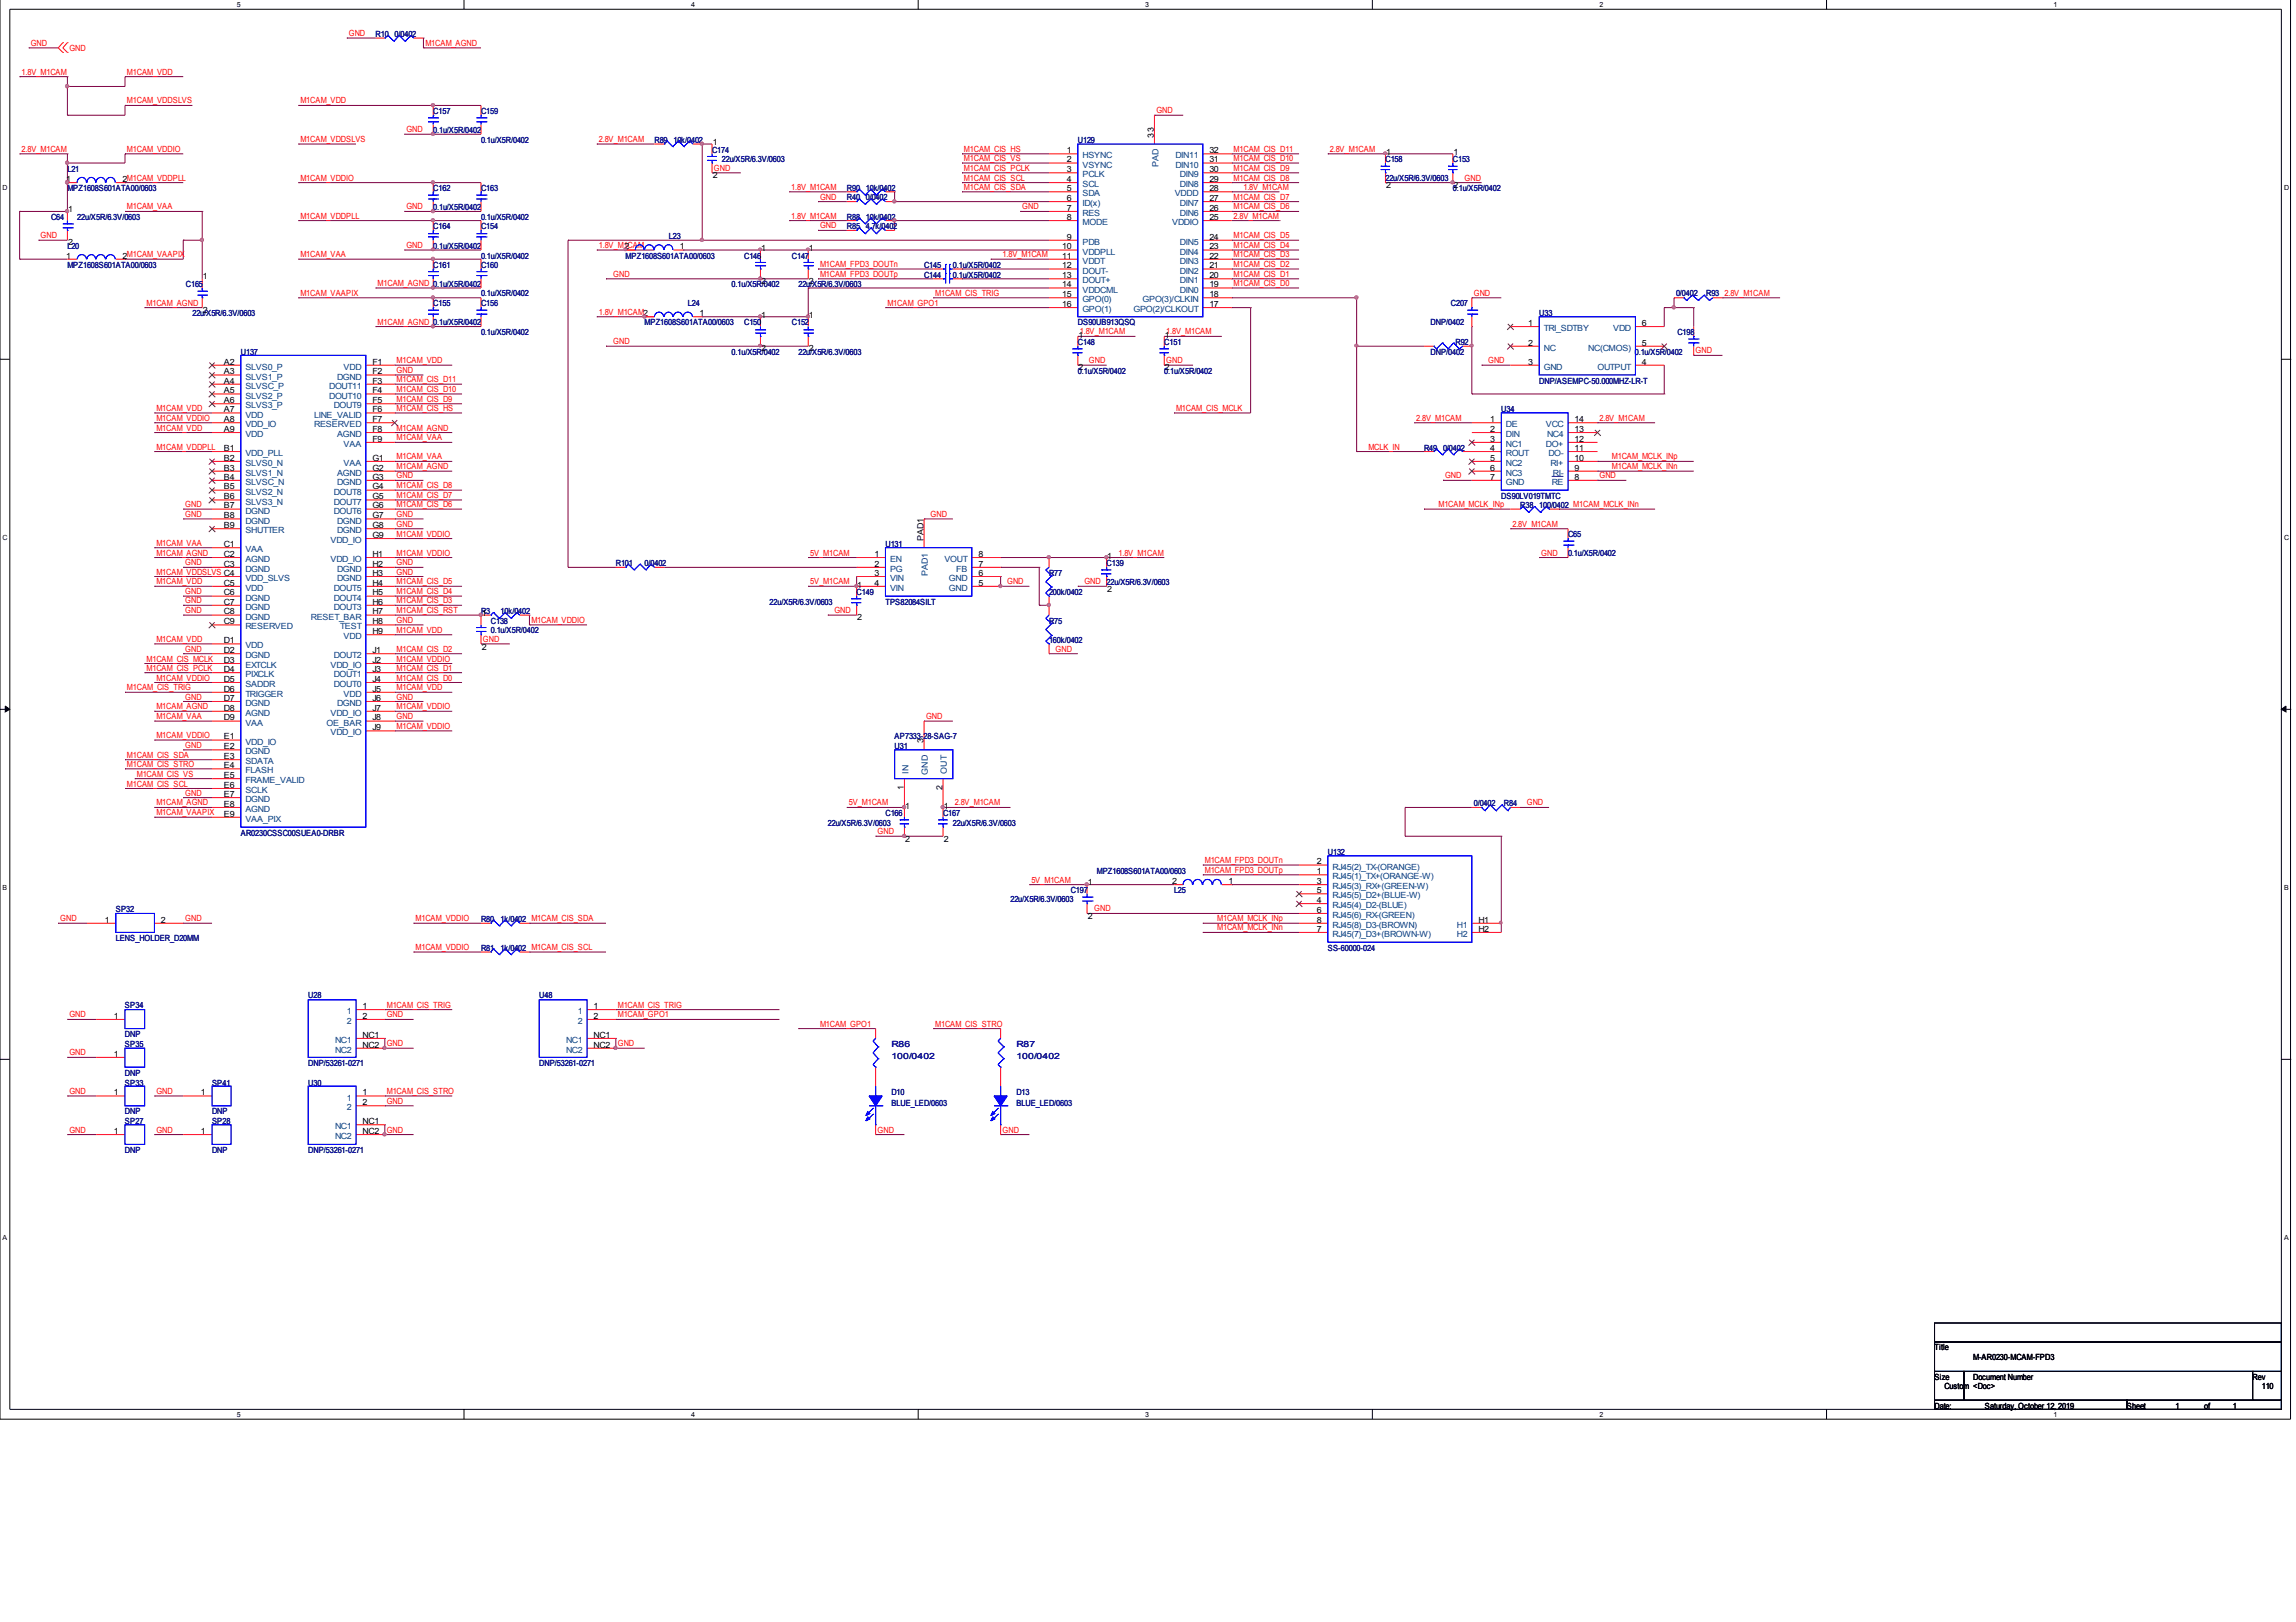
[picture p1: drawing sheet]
<svg xmlns="http://www.w3.org/2000/svg" width="297mm" height="210mm" viewBox="0 0 297 210" stroke-linecap="round" stroke-linejoin="round" font-family="sans-serif">
<defs><g id="words">
<g font-size="1.1" fill="#f00">
<text x="4" y="5.9">GND</text>
<text x="45.1" y="4.7">GND</text>
<text x="55" y="5.9">M1CAM_AGND</text>
<text x="2.8" y="9.7">1.8V_M1CAM</text>
<text x="9" y="6.6">GND</text>
<text x="16.4" y="9.7">M1CAM_VDD</text>
<text x="16.4" y="13.4">M1CAM_VDDSLVS</text>
<text x="38.9" y="13.4">M1CAM_VDD</text>
<text x="52.6" y="17.1">GND</text>
<text x="149.6" y="14.7">GND</text>
<text x="2.8" y="19.7">2.8V_M1CAM</text>
<text x="16.4" y="19.7">M1CAM_VDDIO</text>
<text x="38.9" y="23.4">M1CAM_VDDIO</text>
<text x="38.9" y="18.4">M1CAM_VDDSLVS</text>
<text x="77.5" y="18.4">2.8V_M1CAM</text>
<text x="92.4" y="22.1">GND</text>
<text x="124.7" y="22.1">M1CAM_CIS_PCLK</text>
<text x="124.7" y="20.8">M1CAM_CIS_VS</text>
<text x="124.7" y="19.7">M1CAM_CIS_HS</text>
<text x="124.7" y="23.4">M1CAM_CIS_SCL</text>
<text x="159.6" y="22.1">M1CAM_CIS_D9</text>
<text x="159.6" y="20.8">M1CAM_CIS_D10</text>
<text x="159.6" y="19.7">M1CAM_CIS_D11</text>
<text x="159.6" y="23.4">M1CAM_CIS_D8</text>
<text x="172" y="19.7">2.8V_M1CAM</text>
<text x="189.5" y="23.4">GND</text>
<text x="16.4" y="27.1">M1CAM_VAA</text>
<text x="38.9" y="28.3">M1CAM_VDDPLL</text>
<text x="52.6" y="27.1">GND</text>
<text x="102.4" y="24.6">1.8V_M1CAM</text>
<text x="102.4" y="28.3">1.8V_M1CAM</text>
<text x="106.1" y="25.8">GND</text>
<text x="106.1" y="29.6">GND</text>
<text x="124.7" y="24.6">M1CAM_CIS_SDA</text>
<text x="132.2" y="27.1">GND</text>
<text x="159.6" y="27.1">M1CAM_CIS_D6</text>
<text x="159.6" y="25.8">M1CAM_CIS_D7</text>
<text x="159.6" y="28.3">2.8V_M1CAM</text>
<text x="160.9" y="24.6">1.8V_M1CAM</text>
<text x="5.2" y="30.8">GND</text>
<text x="38.9" y="33.3">M1CAM_VAA</text>
<text x="52.6" y="32.1">GND</text>
<text x="77.5" y="32.1">1.8V_M1CAM</text>
<text x="79.3" y="35.8">GND</text>
<text x="106.1" y="35.8">M1CAM_FPD3_DOUTp</text>
<text x="106.1" y="34.6">M1CAM_FPD3_DOUTn</text>
<text x="129.7" y="33.3">1.8V_M1CAM</text>
<text x="159.6" y="30.8">M1CAM_CIS_D5</text>
<text x="159.6" y="32.1">M1CAM_CIS_D4</text>
<text x="159.6" y="35.8">M1CAM_CIS_D1</text>
<text x="159.6" y="34.6">M1CAM_CIS_D2</text>
<text x="159.6" y="33.3">M1CAM_CIS_D3</text>
<text x="19" y="39.6">M1CAM_AGND</text>
<text x="38.9" y="38.3">M1CAM_VAAPIX</text>
<text x="48.9" y="37">M1CAM_AGND 0.1u/X5R/0402</text>
<text x="77.5" y="40.7">1.8V_M1CAM2</text>
<text x="114.8" y="39.6">M1CAM_GPO1</text>
<text x="121" y="38.3">M1CAM_CIS_TRIG</text>
<text x="159.6" y="37">M1CAM_CIS_D0</text>
<text x="190.7" y="38.3">GND</text>
<text x="223.1" y="38.3">2.8V_M1CAM</text>
<text x="48.9" y="42">M1CAM_AGND 0.1u/X5R/0402</text>
<text x="51.3" y="47">M1CAM_VDD</text>
<text x="79.3" y="44.5">GND</text>
<text x="139.7" y="43.3">1.8V_M1CAM</text>
<text x="140.9" y="47">GND</text>
<text x="150.9" y="47">GND</text>
<text x="150.9" y="43.3">1.8V_M1CAM</text>
<text x="192.5" y="47">GND</text>
<text x="219.4" y="45.7">GND</text>
<text x="20.2" y="53.2">M1CAM_VDD</text>
<text x="51.3" y="52">M1CAM_CIS_D9</text>
<text x="51.3" y="49.5">M1CAM_CIS_D11</text>
<text x="51.3" y="50.7">M1CAM_CIS_D10</text>
<text x="51.3" y="48.3">GND</text>
<text x="51.3" y="53.2">M1CAM_CIS_HS</text>
<text x="152.1" y="53.2">M1CAM_CIS_MCLK</text>
<text x="20.2" y="58.2">M1CAM_VDDPLL</text>
<text x="20.2" y="54.5">M1CAM_VDDIO</text>
<text x="20.2" y="55.7">M1CAM_VDD</text>
<text x="51.3" y="55.7">M1CAM_AGND</text>
<text x="51.3" y="57">M1CAM_VAA</text>
<text x="51.3" y="59.5">M1CAM_VAA</text>
<text x="177" y="58.2">MCLK_IN</text>
<text x="183.2" y="54.5">2.8V_M1CAM</text>
<text x="206.9" y="54.5">2.8V_M1CAM</text>
<text x="208.5" y="59.5">M1CAM_MCLK_INp</text>
<text x="24" y="65.6">GND</text>
<text x="51.3" y="63.2">M1CAM_CIS_D8</text>
<text x="51.3" y="60.7">M1CAM_AGND</text>
<text x="51.3" y="61.9">GND</text>
<text x="51.3" y="64.4">M1CAM_CIS_D7</text>
<text x="51.3" y="65.6">M1CAM_CIS_D6</text>
<text x="186.1" y="65.6">M1CAM_MCLK_INp</text>
<text x="186.9" y="61.9">GND</text>
<text x="206.9" y="61.9">GND</text>
<text x="208.5" y="60.7">M1CAM_MCLK_INn</text>
<text x="20.2" y="70.6">M1CAM_VAA</text>
<text x="20.2" y="71.9">M1CAM_AGND</text>
<text x="24" y="66.9">GND</text>
<text x="51.3" y="71.9">M1CAM_VDDIO</text>
<text x="51.3" y="69.4">M1CAM_VDDIO</text>
<text x="51.3" y="66.9">GND</text>
<text x="51.3" y="68.2">GND</text>
<text x="104.8" y="71.9">5V_M1CAM</text>
<text x="120.4" y="66.9">GND</text>
<text x="144.7" y="71.9">1.8V_M1CAM</text>
<text x="195.7" y="68.2">2.8V_M1CAM</text>
<text x="199.4" y="71.9">GND</text>
<text x="20.2" y="75.6">M1CAM_VDD</text>
<text x="20.2" y="74.4">M1CAM_VDDSLVS C4</text>
<text x="24" y="76.9">GND</text>
<text x="24" y="73.2">GND</text>
<text x="51.3" y="73.2">GND</text>
<text x="51.3" y="74.4">GND</text>
<text x="51.3" y="76.9">M1CAM_CIS_D4</text>
<text x="51.3" y="75.6">M1CAM_CIS_D5</text>
<text x="104.8" y="75.6">5V_M1CAM</text>
<text x="130.3" y="75.6">GND</text>
<text x="140.3" y="75.6">GND 22u/X5R/6.3V/0603</text>
<text x="20.2" y="83.1">M1CAM_VDD</text>
<text x="24" y="78.1">GND</text>
<text x="24" y="79.3">GND</text>
<text x="51.3" y="78.1">M1CAM_CIS_D3</text>
<text x="51.3" y="81.9">M1CAM_VDD</text>
<text x="51.3" y="79.3">M1CAM_CIS_RST</text>
<text x="51.3" y="80.6">GND</text>
<text x="62.5" y="83.1">GND</text>
<text x="68.7" y="80.6">M1CAM_VDDIO</text>
<text x="107.9" y="79.3">GND</text>
<text x="16.4" y="89.3">M1CAM_CIS_TRIG</text>
<text x="19" y="86.8">M1CAM_CIS_PCLK</text>
<text x="19" y="85.6">M1CAM_CIS_MCLK</text>
<text x="20.2" y="88.1">M1CAM_VDDIO</text>
<text x="24" y="84.3">GND</text>
<text x="51.3" y="86.8">M1CAM_CIS_D1</text>
<text x="51.3" y="85.6">M1CAM_VDDIO</text>
<text x="51.3" y="89.3">M1CAM_VDD</text>
<text x="51.3" y="84.3">M1CAM_CIS_D2</text>
<text x="51.3" y="88.1">M1CAM_CIS_D0</text>
<text x="136.6" y="84.3">GND</text>
<text x="20.2" y="93.1">M1CAM_VAA</text>
<text x="20.2" y="91.8">M1CAM_AGND</text>
<text x="20.2" y="95.5">M1CAM_VDDIO</text>
<text x="24" y="90.5">GND</text>
<text x="51.3" y="93.1">GND</text>
<text x="51.3" y="91.8">M1CAM_VDDIO</text>
<text x="51.3" y="94.3">M1CAM_VDDIO</text>
<text x="51.3" y="90.5">GND</text>
<text x="119.8" y="93.1">GND</text>
<text x="16.4" y="99.2">M1CAM_CIS_STRO</text>
<text x="16.4" y="98.1">M1CAM_CIS_SDA</text>
<text x="16.4" y="101.8">M1CAM_CIS_SCL</text>
<text x="17.7" y="100.5">M1CAM_CIS_VS</text>
<text x="24" y="96.8">GND</text>
<text x="20.2" y="105.5">M1CAM_VAAPIX</text>
<text x="20.2" y="104.2">M1CAM_AGND</text>
<text x="24" y="103">GND</text>
<text x="109.8" y="104.2">5V_M1CAM</text>
<text x="113.5" y="108">GND</text>
<text x="123.5" y="104.2">2.8V_M1CAM</text>
<text x="197.5" y="104.2">GND</text>
<text x="155.9" y="111.7">M1CAM_FPD3_DOUTn</text>
<text x="155.9" y="113">M1CAM_FPD3_DOUTp</text>
<text x="7.8" y="119.2">GND</text>
<text x="24" y="119.2">GND</text>
<text x="53.8" y="119.2">M1CAM_VDDIO</text>
<text x="133.4" y="114.2">5V_M1CAM</text>
<text x="141.6" y="118">GND</text>
<text x="157.5" y="119.2">M1CAM_MCLK_INp</text>
<text x="53.8" y="123">M1CAM_VDDIO</text>
<text x="157.5" y="120.4">M1CAM_MCLK_INn</text>
<text x="9" y="131.7">GND</text>
<text x="50" y="131.7">GND</text>
<text x="50" y="130.4">M1CAM_CIS_TRIG</text>
<text x="79.9" y="131.7">M1CAM_GPO1</text>
<text x="79.9" y="130.4">M1CAM_CIS_TRIG</text>
<text x="9" y="136.6">GND</text>
<text x="50" y="135.4">GND</text>
<text x="79.9" y="135.4">GND</text>
<text x="106.1" y="132.9">M1CAM_GPO1</text>
<text x="121" y="132.9">M1CAM_CIS_STRO</text>
<text x="9" y="141.6">GND</text>
<text x="20.2" y="141.6">GND</text>
<text x="50" y="141.6">M1CAM_CIS_STRO</text>
<text x="50" y="142.8">GND</text>
<text x="9" y="146.6">GND</text>
<text x="20.2" y="146.6">GND</text>
<text x="50" y="146.6">GND</text>
<text x="113.5" y="146.6">GND</text>
<text x="129.7" y="146.6">GND</text>
</g>
<g font-size="1.1" fill="#000080">
<text x="48.6" y="4.8">R10</text>
<text x="51.1" y="4.8">0/0402</text>
<text x="56" y="14.7">C157</text>
<text x="56" y="17.2">0.1u/X5R/0402</text>
<text x="62.2" y="14.7">C159</text>
<text x="8.7" y="22.2">L21</text>
<text x="62.2" y="18.5">0.1u/X5R/0402</text>
<text x="84.7" y="18.5">R89</text>
<text x="87.1" y="18.5">10k/0402</text>
<text x="92.1" y="19.7">C174</text>
<text x="93.4" y="21">22u/X5R/6.3V/0603</text>
<text x="139.4" y="18.5">U129</text>
<text x="179.2" y="21">C158</text>
<text x="179.2" y="23.5">22u/X5R/6.3V/0603</text>
<text x="188" y="21">C153</text>
<text x="6.6" y="28.5">C64</text>
<text x="8.7" y="24.7">MPZ1608S601ATA00/0603</text>
<text x="10" y="28.5">22u/X5R/6.3V/0603</text>
<text x="56" y="29.6">C164</text>
<text x="56" y="24.7">C162</text>
<text x="56" y="27.2">0.1u/X5R/0402</text>
<text x="62.2" y="24.7">C163</text>
<text x="62.2" y="28.5">0.1u/X5R/0402</text>
<text x="62.2" y="29.6">C154</text>
<text x="109.6" y="25.9">R40</text>
<text x="109.6" y="24.7">R90</text>
<text x="109.6" y="28.5">R88</text>
<text x="109.6" y="29.6">R85</text>
<text x="112" y="25.9">0/0402</text>
<text x="112" y="24.7">10k/0402</text>
<text x="112" y="28.5">10k/0402</text>
<text x="112" y="29.6">4.7k/0402</text>
<text x="188" y="24.7">0.1u/X5R/0402</text>
<text x="8.7" y="32.2">L20</text>
<text x="8.7" y="34.6">MPZ1608S601ATA00/0603</text>
<text x="56" y="32.2">0.1u/X5R/0402</text>
<text x="56" y="34.6">C161</text>
<text x="62.2" y="33.5">0.1u/X5R/0402</text>
<text x="62.2" y="34.6">C160</text>
<text x="80.9" y="33.5">MPZ1608S601ATA00/0603</text>
<text x="86.5" y="30.9">L23</text>
<text x="96.3" y="33.5">C146</text>
<text x="102.4" y="33.5">C147</text>
<text x="119.5" y="35.9">C144</text>
<text x="119.5" y="34.6">C145</text>
<text x="123.3" y="35.9">0.1u/X5R/0402</text>
<text x="123.3" y="34.6">0.1u/X5R/0402</text>
<text x="24" y="37.2">C165</text>
<text x="24.9" y="40.9">22u/X5R/6.3V/0603</text>
<text x="56" y="39.6">C155</text>
<text x="62.2" y="39.6">C156</text>
<text x="62.2" y="38.4">0.1u/X5R/0402</text>
<text x="89" y="39.6">L24</text>
<text x="94.7" y="37.2">0.1u/X5R/0402</text>
<text x="103.3" y="37.2">22u/X5R/6.3V/0603</text>
<text x="187.7" y="39.6">C207</text>
<text x="199.1" y="40.9">U33</text>
<text x="216.8" y="38.4">0/0402</text>
<text x="220.7" y="38.4">R93</text>
<text x="31.2" y="45.9">U137</text>
<text x="62.2" y="43.4">0.1u/X5R/0402</text>
<text x="83.4" y="42.1">MPZ1608S601ATA00/0603</text>
<text x="94.7" y="45.9">0.1u/X5R/0402</text>
<text x="96.3" y="42.1">C150</text>
<text x="102.4" y="42.1">C152</text>
<text x="103.3" y="45.9">22u/X5R/6.3V/0603</text>
<text x="139.4" y="42.1">DS90UB913QSQ</text>
<text x="139.4" y="44.6">C148</text>
<text x="150.6" y="44.6">C151</text>
<text x="185.1" y="42.1">DNP/0402</text>
<text x="185.1" y="45.9">DNP/0402</text>
<text x="188.3" y="44.6">R92</text>
<text x="211.5" y="45.9">0.1u/X5R/0402</text>
<text x="217" y="43.4">C198</text>
<text x="139.4" y="48.4">0.1u/X5R/0402</text>
<text x="150.6" y="48.4">0.1u/X5R/0402</text>
<text x="194.2" y="53.4">U34</text>
<text x="199.1" y="49.6">DNP/ASEMPC-50.000MHZ-LR-T</text>
<text x="184.2" y="58.3">R49</text>
<text x="186.7" y="58.3">0/0402</text>
<text x="194.2" y="64.5">DS90LV019TMTC</text>
<text x="196.7" y="65.8">R38</text>
<text x="199.1" y="65.8">100/0402 M1CAM_MCLK_INn</text>
<text x="114.6" y="70.8">U131</text>
<text x="202.9" y="69.5">C65</text>
<text x="202.9" y="72">0.1u/X5R/0402</text>
<text x="79.7" y="73.3">R101</text>
<text x="83.4" y="73.3">0/0402</text>
<text x="110.8" y="77">C149</text>
<text x="135.7" y="74.5">R77</text>
<text x="135.7" y="77">200k/0402</text>
<text x="143.2" y="73.3">C139</text>
<text x="62.2" y="79.4">R3</text>
<text x="63.5" y="80.7">C138</text>
<text x="63.5" y="82">0.1u/X5R/0402</text>
<text x="64.8" y="79.4">10k/0402</text>
<text x="99.6" y="78.2">22u/X5R/6.3V/0603</text>
<text x="114.6" y="78.2">TPS82084SILT</text>
<text x="135.7" y="80.7">R75</text>
<text x="135.7" y="83.2">160k/0402</text>
<text x="115.7" y="95.7">AP7333-28-SAG-7</text>
<text x="115.7" y="96.9">U31</text>
<text x="107.1" y="106.9">22u/X5R/6.3V/0603</text>
<text x="114.6" y="105.6">C166</text>
<text x="122" y="105.6">C167</text>
<text x="123.3" y="106.9">22u/X5R/6.3V/0603</text>
<text x="190.7" y="104.3">0/0402</text>
<text x="194.6" y="104.3">R84</text>
<text x="31.2" y="108.1">AR0230CSSC00SUEA0-DRBR</text>
<text x="141.9" y="113">MPZ1608S601ATA00/0603</text>
<text x="171.8" y="110.6">U132</text>
<text x="15" y="118">SP32</text>
<text x="62.2" y="119.3">R80</text>
<text x="64.8" y="119.3">1k/0402 M1CAM_CIS_SDA</text>
<text x="130.7" y="116.8">22u/X5R/6.3V/0603</text>
<text x="138.5" y="115.6">C197</text>
<text x="151.9" y="115.6">L25</text>
<text x="15" y="121.8">LENS_HOLDER_D20MM</text>
<text x="62.2" y="123">R81</text>
<text x="64.8" y="123">1k/0402 M1CAM_CIS_SCL</text>
<text x="171.8" y="123">SS-60000-024</text>
<text x="16.2" y="130.5">SP34</text>
<text x="39.9" y="129.2">U28</text>
<text x="69.8" y="129.2">U48</text>
<text x="16.2" y="134.2">DNP</text>
<text x="16.2" y="135.5">SP35</text>
<text x="39.9" y="137.9">DNP/53261-0271</text>
<text x="69.8" y="137.9">DNP/53261-0271</text>
<text x="115.3" y="135.5">R86</text>
<text x="115.3" y="137">100/0402</text>
<text x="131.5" y="135.5">R87</text>
<text x="131.5" y="137">100/0402</text>
<text x="16.2" y="139.2">DNP</text>
<text x="16.2" y="140.5">SP33</text>
<text x="27.4" y="140.5">SP41</text>
<text x="39.9" y="140.5">U30</text>
<text x="115.3" y="141.7">D10</text>
<text x="115.3" y="143.2">BLUE_LED/0603</text>
<text x="131.5" y="141.7">D13</text>
<text x="131.5" y="143.2">BLUE_LED/0603</text>
<text x="16.2" y="145.5">SP27</text>
<text x="16.2" y="149.2">DNP</text>
<text x="16.2" y="144.2">DNP</text>
<text x="27.4" y="144.2">DNP</text>
<text x="27.4" y="145.5">SP28</text>
<text x="27.4" y="149.2">DNP</text>
<text x="39.9" y="149.2">DNP/53261-0271</text>
</g>
<g font-size="1.1">
<text x="149.3" y="17.8" transform="rotate(-90 149.3 17.8)">33</text>
<text x="8.6" y="23.6">1</text>
<text x="15.8" y="23.6">2M1CAM_VDDPLL</text>
<text x="92.2" y="18.8">1</text>
<text x="92.2" y="23">2</text>
<text x="138" y="19.8">1</text>
<text x="138" y="21">2</text>
<text x="138" y="22.3">3</text>
<text x="138" y="23.6">4</text>
<text x="156.5" y="19.8">32</text>
<text x="156.5" y="21">31</text>
<text x="156.5" y="22.3">30</text>
<text x="156.5" y="23.6">29</text>
<text x="179.3" y="20">1</text>
<text x="188" y="20">1</text>
<text x="8.8" y="27.4">1</text>
<text x="138" y="24.7">5</text>
<text x="138" y="26">6</text>
<text x="138" y="27.3">7</text>
<text x="138" y="28.5">8</text>
<text x="156.5" y="24.7">28</text>
<text x="156.5" y="26">27</text>
<text x="156.5" y="27.3">26</text>
<text x="156.5" y="28.5">25</text>
<text x="179.3" y="24.3">2</text>
<text x="188" y="24.3">2</text>
<text x="8.6" y="33.5">1</text>
<text x="8.8" y="31.8">2</text>
<text x="15.8" y="33.5">2M1CAM_VAAPIX</text>
<text x="80.8" y="32.3">2</text>
<text x="88" y="32.3">1</text>
<text x="98.5" y="32.4">1</text>
<text x="104.6" y="32.4">1</text>
<text x="137.4" y="32.3">10</text>
<text x="137.4" y="33.5">11</text>
<text x="137.4" y="34.7">12</text>
<text x="137.4" y="36">13</text>
<text x="138" y="31">9</text>
<text x="156.5" y="31">24</text>
<text x="156.5" y="32.3">23</text>
<text x="156.5" y="33.5">22</text>
<text x="156.5" y="34.7">21</text>
<text x="156.5" y="36">20</text>
<text x="26.2" y="36.2">1</text>
<text x="26.2" y="40.5">2</text>
<text x="90.5" y="40.9">1</text>
<text x="98.5" y="41.2">1</text>
<text x="98.5" y="36.8">2</text>
<text x="104.6" y="36.8">2</text>
<text x="104.6" y="41.2">1</text>
<text x="137.4" y="37.2">14</text>
<text x="137.4" y="38.5">15</text>
<text x="137.4" y="39.7">16</text>
<text x="156.5" y="37.2">19</text>
<text x="156.5" y="38.5">18</text>
<text x="156.5" y="39.7">17</text>
<text x="29" y="47.2">A2</text>
<text x="48.2" y="47.2">F1</text>
<text x="98.5" y="45.5">2</text>
<text x="104.6" y="45.5">2</text>
<text x="139.5" y="43.7">1</text>
<text x="139.5" y="47.9">2</text>
<text x="150.7" y="43.7">1</text>
<text x="150.7" y="47.9">2</text>
<text x="197.7" y="42.2">1</text>
<text x="197.7" y="47.2">3</text>
<text x="197.7" y="44.7">2</text>
<text x="212.4" y="47.2">4</text>
<text x="212.4" y="42.2">6</text>
<text x="212.4" y="44.7">5</text>
<text x="29" y="48.4">A3</text>
<text x="29" y="49.6">A4</text>
<text x="29" y="50.9">A5</text>
<text x="29" y="52.2">A6</text>
<text x="29" y="53.4">A7</text>
<text x="48.2" y="48.4">F2</text>
<text x="48.2" y="49.6">F3</text>
<text x="48.2" y="50.9">F4</text>
<text x="48.2" y="52.2">F5</text>
<text x="48.2" y="53.4">F6</text>
<text x="29" y="54.6">A8</text>
<text x="29" y="55.9">A9</text>
<text x="29" y="58.3">B1</text>
<text x="29" y="59.6">B2</text>
<text x="48.2" y="54.6">F7</text>
<text x="48.2" y="55.9">F8</text>
<text x="48.2" y="57.2">F9</text>
<text x="48.2" y="59.6">G1</text>
<text x="192.8" y="54.6">1</text>
<text x="192.8" y="55.9">2</text>
<text x="192.8" y="57.2">3</text>
<text x="192.8" y="58.3">4</text>
<text x="192.8" y="59.6">5</text>
<text x="203.7" y="54.6">14</text>
<text x="203.7" y="55.9">13</text>
<text x="203.7" y="57.2">12</text>
<text x="203.7" y="58.3">11</text>
<text x="203.7" y="59.6">10</text>
<text x="29" y="60.9">B3</text>
<text x="29" y="62.1">B4</text>
<text x="29" y="63.3">B5</text>
<text x="29" y="64.6">B6</text>
<text x="29" y="65.8">B7</text>
<text x="48.2" y="60.9">G2</text>
<text x="48.2" y="62.1">G3</text>
<text x="48.2" y="63.3">G4</text>
<text x="48.2" y="64.6">G5</text>
<text x="48.2" y="65.8">G6</text>
<text x="192.8" y="60.9">6</text>
<text x="192.8" y="62.1">7</text>
<text x="203.7" y="60.9">9</text>
<text x="203.7" y="62.1">8</text>
<text x="29" y="67.1">B8</text>
<text x="29" y="68.3">B9</text>
<text x="29" y="70.8">C1</text>
<text x="48.2" y="67.1">G7</text>
<text x="48.2" y="68.3">G8</text>
<text x="48.2" y="69.6">G9</text>
<text x="119.5" y="70" transform="rotate(-90 119.5 70)">PAD1</text>
<text x="29" y="72.1">C2</text>
<text x="29" y="73.3">C3</text>
<text x="29" y="75.8">C5</text>
<text x="29" y="77.1">C6</text>
<text x="48.2" y="72.1">H1</text>
<text x="48.2" y="73.3">H2</text>
<text x="48.2" y="74.5">H3</text>
<text x="48.2" y="75.8">H4</text>
<text x="48.2" y="77.1">H5</text>
<text x="110.9" y="76">1</text>
<text x="113.1" y="72.1">1</text>
<text x="113.1" y="73.3">2</text>
<text x="113.1" y="74.5">3</text>
<text x="113.1" y="75.8">4</text>
<text x="126.6" y="75.8">5</text>
<text x="126.6" y="74.5">6</text>
<text x="126.6" y="73.3">7</text>
<text x="126.6" y="72.1">8</text>
<text x="143.3" y="72.3">1</text>
<text x="143.3" y="76.6">2</text>
<text x="29" y="78.2">C7</text>
<text x="29" y="79.5">C8</text>
<text x="29" y="80.8">C9</text>
<text x="29" y="83.2">D1</text>
<text x="48.2" y="78.2">H6</text>
<text x="48.2" y="79.5">H7</text>
<text x="48.2" y="80.8">H8</text>
<text x="48.2" y="82.1">H9</text>
<text x="62.3" y="79.8">1</text>
<text x="110.9" y="80.3">2</text>
<text x="29" y="84.5">D2</text>
<text x="29" y="85.8">D3</text>
<text x="29" y="87">D4</text>
<text x="29" y="88.2">D5</text>
<text x="29" y="89.5">D6</text>
<text x="48.2" y="84.5">J1</text>
<text x="48.2" y="85.8">J2</text>
<text x="48.2" y="87">J3</text>
<text x="48.2" y="88.2">J4</text>
<text x="48.2" y="89.5">J5</text>
<text x="62.3" y="84.1">2</text>
<text x="29" y="90.7">D7</text>
<text x="29" y="92">D8</text>
<text x="29" y="93.2">D9</text>
<text x="29" y="95.7">E1</text>
<text x="48.2" y="90.7">J6</text>
<text x="48.2" y="92">J7</text>
<text x="48.2" y="93.2">J8</text>
<text x="48.2" y="94.5">J9</text>
<text x="29" y="97">E2</text>
<text x="29" y="98.2">E3</text>
<text x="29" y="99.4">E4</text>
<text x="29" y="100.7">E5</text>
<text x="29" y="102">E6</text>
<text x="119.5" y="96.2" transform="rotate(-90 119.5 96.2)">3</text>
<text x="29" y="103.1">E7</text>
<text x="29" y="104.4">E8</text>
<text x="29" y="105.7">E9</text>
<text x="116.9" y="102.3" transform="rotate(-90 116.9 102.3)">1</text>
<text x="117.1" y="104.7">1</text>
<text x="121.9" y="102.3" transform="rotate(-90 121.9 102.3)">2</text>
<text x="122.1" y="104.7">1</text>
<text x="117.1" y="109">2</text>
<text x="122.1" y="109">2</text>
<text x="170.3" y="113.1">1</text>
<text x="170.3" y="111.9">2</text>
<text x="13.5" y="119.4">1</text>
<text x="20.8" y="119.4">2</text>
<text x="140.7" y="114.6">1</text>
<text x="140.7" y="118.9">2</text>
<text x="151.6" y="114.4">2</text>
<text x="158.9" y="114.4">1</text>
<text x="170.3" y="115.6">5</text>
<text x="170.3" y="114.4">3</text>
<text x="170.3" y="116.9">4</text>
<text x="170.3" y="118.1">6</text>
<text x="170.3" y="119.4">8</text>
<text x="191.3" y="119.4">H1</text>
<text x="170.3" y="120.6">7</text>
<text x="191.3" y="120.6">H2</text>
<text x="14.7" y="131.8">1</text>
<text x="46.9" y="130.6">1</text>
<text x="46.9" y="131.8">2</text>
<text x="76.8" y="130.6">1</text>
<text x="76.8" y="131.8">2</text>
<text x="14.7" y="136.8">1</text>
<text x="46.9" y="134.3">NC1</text>
<text x="46.9" y="135.6">NC2</text>
<text x="76.8" y="134.3">NC1</text>
<text x="76.8" y="135.6">NC2</text>
<text x="14.7" y="141.7">1</text>
<text x="26" y="141.7">1</text>
<text x="46.9" y="141.7">1</text>
<text x="46.9" y="143">2</text>
<text x="14.7" y="146.7">1</text>
<text x="26" y="146.7">1</text>
<text x="46.9" y="145.5">NC1</text>
<text x="46.9" y="146.7">NC2</text>
<text x="250.3" y="174.8">Title</text>
<text x="250.3" y="178.6">Size</text>
<text x="251.5" y="179.8">Custom &lt;Doc&gt;</text>
<text x="255.3" y="178.6">Document Number</text>
<text x="255.3" y="176">M-AR0230-MCAM-FPD3</text>
<text x="291.4" y="178.6">Rev</text>
<text x="292.6" y="179.8">110</text>
<text x="250.3" y="182.3">Date:</text>
<text x="256.8" y="182.3">Saturday, October 12, 2019</text>
<text x="275.2" y="182.3">Sheet</text>
<text x="281.4" y="182.3">1</text>
<text x="285.2" y="182.3">of</text>
<text x="288.9" y="182.3">1</text>
</g>
<g font-size="1.1" fill="#004080">
<text x="140" y="20.5">HSYNC</text>
<text x="140" y="21.7">VSYNC</text>
<text x="140" y="23">PCLK</text>
<text x="149.9" y="21.6" transform="rotate(-90 149.9 21.6)">PAD</text>
<text x="152.1" y="20.5">DIN11</text>
<text x="152.1" y="21.7">DIN10</text>
<text x="152.7" y="23">DIN9</text>
<text x="140" y="24.2">SCL</text>
<text x="140" y="25.4">SDA</text>
<text x="140" y="26.7">ID(x)</text>
<text x="140" y="28">RES</text>
<text x="140" y="29.1">MODE</text>
<text x="151.6" y="29.1">VDDIO</text>
<text x="152" y="25.4">VDDD</text>
<text x="152.7" y="24.2">DIN8</text>
<text x="152.7" y="26.7">DIN7</text>
<text x="152.7" y="28">DIN6</text>
<text x="140" y="31.7">PDB</text>
<text x="140" y="32.9">VDDPLL</text>
<text x="140" y="34.1">VDDT</text>
<text x="140" y="35.4">DOUT-</text>
<text x="152.7" y="31.7">DIN5</text>
<text x="152.7" y="32.9">DIN4</text>
<text x="152.7" y="34.1">DIN3</text>
<text x="152.7" y="35.4">DIN2</text>
<text x="140" y="36.7">DOUT+</text>
<text x="140" y="37.9">VDDCML</text>
<text x="140" y="39.1">GPO(0)</text>
<text x="140" y="40.4">GPO(1)</text>
<text x="146.6" y="40.4">GPO(2)/CLKOUT</text>
<text x="147.8" y="39.1">GPO(3)/CLKIN</text>
<text x="152.7" y="36.7">DIN1</text>
<text x="152.7" y="37.9">DIN0</text>
<text x="31.7" y="47.9">SLVS0_P</text>
<text x="44.4" y="47.9">VDD</text>
<text x="199.7" y="42.9">TRI_SDTBY</text>
<text x="199.7" y="47.9">GND</text>
<text x="199.7" y="45.4">NC</text>
<text x="205.5" y="45.4">NC(CMOS)</text>
<text x="206.7" y="47.9">OUTPUT</text>
<text x="208.7" y="42.9">VDD</text>
<text x="31.7" y="49.1">SLVS1_P</text>
<text x="31.7" y="50.3">SLVSC_P</text>
<text x="31.7" y="51.6">SLVS2_P</text>
<text x="31.7" y="52.8">SLVS3_P</text>
<text x="42.6" y="50.3">DOUT11</text>
<text x="42.6" y="51.6">DOUT10</text>
<text x="43.2" y="52.8">DOUT9</text>
<text x="43.6" y="49.1">DGND</text>
<text x="31.7" y="54">VDD</text>
<text x="31.7" y="55.3">VDD_IO</text>
<text x="31.7" y="56.6">VDD</text>
<text x="31.7" y="59">VDD_PLL</text>
<text x="40.6" y="54">LINE_VALID</text>
<text x="40.6" y="55.3">RESERVED</text>
<text x="43.6" y="56.6">AGND</text>
<text x="44.4" y="57.8">VAA</text>
<text x="194.8" y="55.3">DE</text>
<text x="194.8" y="56.6">DIN</text>
<text x="194.8" y="57.8">NC1</text>
<text x="194.8" y="59">ROUT</text>
<text x="200" y="55.3">VCC</text>
<text x="200" y="57.8">DO+</text>
<text x="200.2" y="56.6">NC4</text>
<text x="200.3" y="59">DO-</text>
<text x="31.7" y="60.3">SLVS0_N</text>
<text x="31.7" y="61.6">SLVS1_N</text>
<text x="31.7" y="62.8">SLVSC_N</text>
<text x="31.7" y="64">SLVS2_N</text>
<text x="31.7" y="65.3">SLVS3_N</text>
<text x="43.2" y="64">DOUT8</text>
<text x="43.2" y="65.3">DOUT7</text>
<text x="43.6" y="61.6">AGND</text>
<text x="43.6" y="62.8">DGND</text>
<text x="44.4" y="60.3">VAA</text>
<text x="194.8" y="60.3">NC2</text>
<text x="194.8" y="61.6">NC3</text>
<text x="194.8" y="62.8">GND</text>
<text x="200.6" y="60.3">RI+</text>
<text x="200.7" y="62.8">RE</text>
<text x="200.9" y="61.6">RI-</text>
<text x="31.7" y="66.5">DGND</text>
<text x="31.7" y="67.7">DGND</text>
<text x="31.7" y="69">SHUTTER</text>
<text x="31.7" y="71.5">VAA</text>
<text x="42.8" y="70.3">VDD_IO</text>
<text x="43.2" y="66.5">DOUT6</text>
<text x="43.6" y="67.7">DGND</text>
<text x="43.6" y="69">DGND</text>
<text x="31.7" y="72.7">AGND</text>
<text x="31.7" y="74">DGND</text>
<text x="31.7" y="75.2">VDD_SLVS</text>
<text x="31.7" y="76.5">VDD</text>
<text x="31.7" y="77.7">DGND</text>
<text x="42.8" y="72.7">VDD_IO</text>
<text x="43.2" y="76.5">DOUT5</text>
<text x="43.2" y="77.7">DOUT4</text>
<text x="43.6" y="74">DGND</text>
<text x="43.6" y="75.2">DGND</text>
<text x="115.1" y="72.7">EN</text>
<text x="115.1" y="74">PG</text>
<text x="115.1" y="75.2">VIN</text>
<text x="115.1" y="76.5">VIN</text>
<text x="120.1" y="74.5" transform="rotate(-90 120.1 74.5)">PAD1</text>
<text x="122.2" y="72.7">VOUT</text>
<text x="122.8" y="76.5">GND</text>
<text x="122.8" y="75.2">GND</text>
<text x="123.7" y="74">FB</text>
<text x="31.7" y="78.9">DGND</text>
<text x="31.7" y="80.2">DGND</text>
<text x="31.7" y="81.5">RESERVED</text>
<text x="31.7" y="83.9">VDD</text>
<text x="40.2" y="80.2">RESET_BAR</text>
<text x="43.2" y="78.9">DOUT3</text>
<text x="44" y="81.5">TEST</text>
<text x="44.4" y="82.7">VDD</text>
<text x="31.7" y="85.2">DGND</text>
<text x="31.7" y="86.5">EXTCLK</text>
<text x="31.7" y="87.6">PIXCLK</text>
<text x="31.7" y="88.9">SADDR</text>
<text x="42.8" y="86.5">VDD_IO</text>
<text x="43.2" y="85.2">DOUT2</text>
<text x="43.2" y="87.6">DOUT1</text>
<text x="43.2" y="88.9">DOUT0</text>
<text x="31.7" y="90.2">TRIGGER</text>
<text x="31.7" y="91.4">DGND</text>
<text x="31.7" y="92.6">AGND</text>
<text x="31.7" y="93.9">VAA</text>
<text x="42.2" y="93.9">OE_BAR</text>
<text x="42.8" y="92.6">VDD_IO</text>
<text x="42.8" y="95.2">VDD_IO</text>
<text x="43.6" y="91.4">DGND</text>
<text x="44.4" y="90.2">VDD</text>
<text x="31.7" y="96.4">VDD_IO</text>
<text x="31.7" y="97.6">DGND</text>
<text x="31.7" y="98.9">SDATA</text>
<text x="31.7" y="100.1">FLASH</text>
<text x="31.7" y="101.4">FRAME_VALID</text>
<text x="117.5" y="100.2" transform="rotate(-90 117.5 100.2)">IN</text>
<text x="120.1" y="100.3" transform="rotate(-90 120.1 100.3)">GND</text>
<text x="122.5" y="100.2" transform="rotate(-90 122.5 100.2)">OUT</text>
<text x="31.7" y="102.6">SCLK</text>
<text x="31.7" y="103.8">DGND</text>
<text x="31.7" y="105.1">AGND</text>
<text x="31.7" y="106.4">VAA_PIX</text>
<text x="172.4" y="113.8">RJ45(1)_TX+(ORANGE-W)</text>
<text x="172.4" y="112.5">RJ45(2)_TX-(ORANGE)</text>
<text x="172.4" y="116.3">RJ45(5)_D2+(BLUE-W)</text>
<text x="172.4" y="115.1">RJ45(3)_RX+(GREEN-W)</text>
<text x="172.4" y="117.5">RJ45(4)_D2-(BLUE)</text>
<text x="172.4" y="118.8">RJ45(6)_RX-(GREEN)</text>
<text x="172.4" y="121.3">RJ45(7)_D3+(BROWN-W)</text>
<text x="172.4" y="120.1">RJ45(8)_D3-(BROWN)</text>
<text x="188.5" y="120.1">H1</text>
<text x="188.5" y="121.3">H2</text>
<text x="44.9" y="131.2">1</text>
<text x="74.8" y="131.2">1</text>
<text x="43.3" y="135">NC1</text>
<text x="43.3" y="136.2">NC2</text>
<text x="44.9" y="132.5">2</text>
<text x="73.2" y="135">NC1</text>
<text x="73.2" y="136.2">NC2</text>
<text x="74.8" y="132.5">2</text>
<text x="44.9" y="142.4">1</text>
<text x="44.9" y="143.7">2</text>
<text x="43.3" y="146.1">NC1</text>
<text x="43.3" y="147.4">NC2</text>
</g>
<g font-size=".9">
<text x="30.6" y=".9">5</text>
<text x="89.4" y=".9">4</text>
<text x="148.2" y=".9">3</text>
<text x="206.9" y=".9">2</text>
<text x="265.7" y=".9">1</text>
<text x=".3" y="24.6">D</text>
<text x="295.5" y="24.6">D</text>
<text x=".3" y="69.9">C</text>
<text x="295.5" y="69.9">C</text>
<text x=".3" y="115.2">B</text>
<text x="295.5" y="115.2">B</text>
<text x=".3" y="160.5">A</text>
<text x="295.5" y="160.5">A</text>
<text x="30.6" y="183.3">5</text>
<text x="89.4" y="183.3">4</text>
<text x="148.2" y="183.3">3</text>
<text x="206.9" y="183.3">2</text>
<text x="265.7" y="183.3">1</text>
</g>
</g></defs>
<path d="M0 -.1v183.8h296.3v-183.8M1.3 1.2h293.8v181.2h-293.8z" fill="none" stroke="#000" stroke-width=".13"/>
<g fill="#fff">
<path d="M30.6 .1h.4v.9h-.4z"/>
<path d="M30.6 182.6h.4v.9h-.4z"/>
</g>
<path d="M60 -.1v1.3M60 182.4v1.3" fill="none" stroke="#000" stroke-width=".13"/>
<g fill="#fff">
<path d="M89.4 .1h.3v.9h-.3z"/>
<path d="M89.4 182.6h.3v.9h-.3z"/>
</g>
<path d="M118.8 -.1v1.3M118.8 182.4v1.3" fill="none" stroke="#000" stroke-width=".13"/>
<g fill="#fff">
<path d="M148.2 .1h.3v.9h-.3z"/>
<path d="M148.2 182.6h.3v.9h-.3z"/>
</g>
<path d="M177.5 -.1v1.3M177.5 182.4v1.3" fill="none" stroke="#000" stroke-width=".13"/>
<g fill="#fff">
<path d="M206.9 .1h.4v.9h-.4z"/>
<path d="M206.9 182.6h.4v.9h-.4z"/>
</g>
<path d="M236.3 -.1v1.3M236.3 182.4v1.3" fill="none" stroke="#000" stroke-width=".13"/>
<g fill="#fff">
<path d="M265.7 .1h.3v.9h-.3z"/>
<path d="M265.7 182.6h.3v.9h-.3z"/>
<path d="M.3 23.8h.5v.9h-.5z"/>
<path d="M295.5 23.8h.5v.9h-.5z"/>
<path d="M.3 69.1h.5v.9h-.5z"/>
<path d="M295.5 69.1h.5v.9h-.5z"/>
</g>
<path d="M0 46.5h1.3M295.1 46.5h1.3" fill="none" stroke="#000" stroke-width=".13"/>
<g fill="#fff">
<path d="M.3 114.4h.5v.9h-.5z"/>
<path d="M295.5 114.4h.4v.9h-.4z"/>
</g>
<path d="M0 91.8h1.3M295.1 91.8h1.3" fill="none" stroke="#000" stroke-width=".13"/>
<path d="M.7 91.4l.6 .4-.6 .3zM295.1 91.8l.6-.4v.7z" fill="#000" stroke="#000" stroke-width=".13"/>
<g fill="#fff">
<path d="M.3 159.7h.5v.9h-.5z"/>
<path d="M295.5 159.7h.5v.9h-.5z"/>
</g>
<path d="M0 137.1h1.3M295.1 137.1h1.3M250.3 171.2h44.8v2.5h-44.8zM250.3 173.7h44.8v3.8h-44.8zM250.3 177.5h3.8v3.7h-3.8zM254.1 177.5h37.3v3.7h-37.3zM291.4 177.5h3.7v3.7h-3.7zM250.3 181.2h24.9v1.2h-24.9zM275.2 181.2h19.9v1.2h-19.9z" fill="none" stroke="#000" stroke-width=".13"/>
<g fill="none" stroke="#800040" stroke-width=".13">
<path d="M2.5 9.9h.1M2.5 19.9h.1M2.5 9.9h6.2M2.5 19.9h6.2M3.7 6.2h.1M3.7 6.2h3.8M8.7 11.2h.1M8.7 9.9h.1M8.7 19.9h.1M8.7 14.9h.1M8.7 9.9v5M8.7 19.9v7.5h-6.2"/>
<path d="M16.2 9.9h.1M16.2 13.6h.1M16.2 19.9h.1M16.2 9.9v1.3h-7.5M16.2 13.6v1.3h-7.5M16.2 19.9v1.2h-7.5M16.2 13.6h8.7M16.2 9.9h7.5M16.2 19.9h7.5M38.6 13.6h.1M38.6 18.6h.1M38.6 13.6h23.6"/>
<path d="M38.6 18.6h7.5M44.9 4.9h.1M44.9 4.9h3.7M52.3 17.4h.1M52.3 17.4h9.9M54.8 6.2h.1M54.8 4.9h.1M54.8 6.2h7.4M54.8 4.9v1.3M56 13.6h.1M56 17.4h.1M77.2 18.6h.1"/>
<path d="M77.2 18.6h7.5M90.8 18.6h.1M90.8 18.6h1.3M90.8 18.6v12.5M124.5 19.9h.1M124.5 19.9h11.2M149.4 14.9h.1M149.4 14.9h3.7M159.3 19.9h.1M159.3 19.9h8.8M171.8 19.9h.1M171.8 19.9h16.2"/>
<path d="M179.2 19.9h.1M2.5 33.5h.1M2.5 27.4h.1M2.5 33.5h6.2M2.5 27.4v6.1M5 31.1h.1M5 31.1h3.7M8.7 21.1h.1M8.7 23.6h.1M16.2 27.4h.1M16.2 33.5h.1M16.2 23.6h.1"/>
<path d="M16.2 23.6h7.5M16.2 27.4h10M18.7 39.8h.1M18.7 39.8h7.5M23.7 31.1h.1M23.7 31.1v2.4h-7.5M23.7 31.1h2.5M26.2 27.4h.1M26.2 31.1h.1M26.2 27.4v8.7M38.6 38.5h.1M38.6 23.6h.1"/>
<path d="M38.6 33.5h.1M38.6 28.5h.1M38.6 38.5h23.6M38.6 23.6h23.6M38.6 33.5h23.6M38.6 28.5h23.6M48.6 37.3h.1M48.6 37.3h13.6M52.3 32.4h.1M52.3 27.4h.1M52.3 27.4h9.9M52.3 32.4h9.9"/>
<path d="M56 23.6h.1M56 38.5h.1M56 33.5h.1M56 28.5h.1M56 32.4h.1M56 27.4h.1M56 37.3h.1M73.5 31.1h.1M73.5 31.1h62.2M73.5 31.1v42.3M77.2 32.4h.1M77.2 32.4h7.5"/>
<path d="M78.4 36.1h.1M78.4 36.1h26.2M80.9 32.4h.1M88.4 32.4h.1M88.4 32.4h47.3M90.8 31.1h.1M92.1 22.4h.1M92.1 22.4h3.7M98.4 32.4h.1M98.4 36.1h.1M102.1 24.8h.1M102.1 28.5h.1"/>
<path d="M102.1 28.5h7.5M102.1 24.8h7.5M104.6 37.3h.1M104.6 32.4h.1M104.6 37.3h31.1M104.6 37.3v3.7h-13.8M105.8 36.1h.1M105.8 34.8h.1M105.8 26.1h.1M105.8 29.8h.1M105.8 26.1h3.8M105.8 36.1h14.9"/>
<path d="M105.8 34.8h14.9M105.8 29.8h3.8M114.6 39.8h.1M114.6 39.8h21.1M115.7 26.1h.1M115.7 24.8h.1M115.7 28.5h.1M115.7 28.5h20M115.7 26.1h20M115.7 24.8v1.3M115.7 28.5v1.3M120.7 38.5h.1"/>
<path d="M120.7 38.5h15M124.5 22.4h.1M124.5 34.8h.1M124.5 36.1h.1M124.5 21.1h.1M124.5 23.6h.1M124.5 24.8h.1M124.5 23.6h11.2M124.5 21.1h11.2M124.5 22.4h11.2M124.5 36.1h11.2M124.5 34.8h11.2"/>
<path d="M124.5 24.8h11.2M128.2 33.5h.1M128.2 33.5h7.5M132 27.4h.1M132 27.4h3.7M159.3 31.1h.1M159.3 27.4h.1M159.3 26.1h.1M159.3 32.4h.1M159.3 22.4h.1M159.3 21.1h.1M159.3 23.6h.1"/>
<path d="M159.3 24.8h.1M159.3 39.8h.1M159.3 36.1h.1M159.3 34.8h.1M159.3 33.5h.1M159.3 37.3h.1M159.3 38.5h.1M159.3 38.5h16.2v19.9M159.3 23.6h8.8M159.3 33.5h8.8M159.3 28.5h6.2M159.3 31.1h8.8"/>
<path d="M159.3 21.1h8.8M159.3 39.8h2.5M159.3 27.4h8.8M159.3 37.3h8.8M159.3 32.4h8.8M159.3 26.1h8.8M159.3 22.4h8.8M159.3 36.1h8.8M159.3 34.8h8.8M159.3 24.8h6.2M161.8 39.8h.1M161.8 39.8v13.6h-9.9"/>
<path d="M165.5 28.5h.1M179.2 23.6h.1M179.2 23.6h12.5M188 23.6h.1M190.4 38.5h.1M190.4 38.5h3.8M215.3 39.8h.1M215.3 39.8h3.8M215.3 39.8v2.5M216.6 39.8h.1M216.6 38.5h.1M216.6 38.5v1.3"/>
<path d="M219.1 39.8h.1M219.1 39.8v2.5M222.8 38.5h.1M222.8 38.5h7.5M20 58.4h.1M20 54.7h.1M20 53.4h.1M20 56h.1M20 58.4h7.4M20 56h7.4M20 54.7h7.4M20 53.4h7.4"/>
<path d="M48.6 42.3h.1M48.6 42.3h13.6M51.1 52.3h.1M51.1 49.7h.1M51.1 51h.1M51.1 56h.1M51.1 57.2h.1M51.1 59.7h.1M51.1 47.3h.1M51.1 48.5h.1M51.1 53.4h.1M51.1 52.3h8.7"/>
<path d="M51.1 49.7h8.7M51.1 51h8.7M51.1 56h7.4M51.1 57.2h7.4M51.1 59.7h7.4M51.1 47.3h7.4M51.1 48.5h3.7M51.1 53.4h8.7M56 42.3h.1M77.2 41h.1M77.2 41h7.5M78.4 44.8h.1"/>
<path d="M78.4 44.8h26.2M83.4 41h.1M90.8 41h.1M98.4 44.8h.1M98.4 41h.1M139.4 47.3h.1M139.4 43.5h.1M139.4 47.3h3.8M139.4 43.5h7.5M150.6 47.3h.1M150.6 43.5h.1M150.6 47.3h3.7"/>
<path d="M150.6 43.5h7.5M151.9 53.4h.1M175.5 44.8h.1M175.5 58.4h.1M175.5 58.4h8.7M175.5 44.8h8.7M183 54.7h.1M183 54.7h7.4M190.4 42.3h.1M190.4 51h.1M190.4 44.8h.1M190.4 51h24.9"/>
<path d="M190.4 42.3v8.7M191.7 47.3h.1M191.7 47.3h3.7M206.7 59.7h.1M206.7 54.7h.1M206.7 59.7h12.4M206.7 54.7h7.4M215.3 51h.1M215.3 47.3v3.7M219.1 46h.1M219.1 46h3.7M20 75.9h.1"/>
<path d="M20 74.6h.1M20 70.9h.1M20 72.2h.1M20 75.9h7.4M20 74.6h7.4M20 72.2h7.4M20 70.9h7.4M23.7 77.1h.1M23.7 78.3h.1M23.7 79.6h.1M23.7 65.9h.1M23.7 67.2h.1"/>
<path d="M23.7 73.4h.1M23.7 78.3h3.7M23.7 77.1h3.7M23.7 79.6h3.7M23.7 65.9h3.7M23.7 67.2h3.7M23.7 73.4h3.7M51.1 63.4h.1M51.1 78.3h.1M51.1 61h.1M51.1 79.6h.1M51.1 72.2h.1"/>
<path d="M51.1 69.7h.1M51.1 73.4h.1M51.1 74.6h.1M51.1 67.2h.1M51.1 68.4h.1M51.1 62.2h.1M51.1 64.7h.1M51.1 65.9h.1M51.1 77.1h.1M51.1 75.9h.1M51.1 63.4h8.7M51.1 78.3h8.7"/>
<path d="M51.1 77.1h8.7M51.1 79.6h11.1M51.1 75.9h8.7M51.1 74.6h3.7M51.1 65.9h8.7M51.1 61h7.4M51.1 67.2h3.7M51.1 72.2h7.4M51.1 69.7h7.4M51.1 73.4h3.7M51.1 68.4h3.7M51.1 62.2h3.7"/>
<path d="M51.1 64.7h8.7M68.5 79.6h.1M68.5 79.6v1.3M73.5 73.4h.1M73.5 73.4h6.2M79.7 73.4h.1M85.9 73.4h24.9M104.6 75.9h.1M104.6 72.2h.1M104.6 72.2h6.2M107.1 79.6h.1M107.1 79.6h3.7"/>
<path d="M110.8 74.6h.1M110.8 73.4h.1M110.8 74.6v1.3h-6.2M119.5 67.2h.1M119.5 67.2h3.8M129.5 75.9h.1M129.5 74.6h.1M129.5 73.4h.1M129.5 72.2h.1M129.5 75.9h3.7M129.5 72.2h21.1M129.5 73.4h5"/>
<path d="M129.5 74.6v1.3M134.5 73.4h.1M134.5 78.3h.1M134.5 78.3h1.2M134.5 73.4v4.9M135.7 72.2h.1M139.4 75.9h.1M139.4 75.9h3.8M143.2 72.2h.1M184.2 65.9h.1M184.2 65.9h11.2M186.7 62.2h.1"/>
<path d="M186.7 62.2h3.7M195.4 68.4h.1M195.4 68.4h7.5M199.1 72.2h.1M199.1 72.2h3.8M201.7 65.9h.1M201.7 65.9h12.4M206.7 61h.1M206.7 62.2h.1M206.7 61h12.4M206.7 62.2h3.7M16.2 99.5h.1"/>
<path d="M16.2 89.6h.1M16.2 98.3h.1M16.2 99.5h11.2M16.2 89.6h11.2M16.2 98.3h11.2M18.7 87.1h.1M18.7 85.9h.1M18.7 87.1h8.7M18.7 85.9h8.7M20 83.3h.1M20 93.3h.1M20 92h.1"/>
<path d="M20 95.8h.1M20 88.3h.1M20 83.3h7.4M20 93.3h7.4M20 92h7.4M20 95.8h7.4M20 88.3h7.4M23.7 84.6h.1M23.7 90.8h.1M23.7 97h.1M23.7 84.6h3.7M23.7 90.8h3.7"/>
<path d="M23.7 97h3.7M51.1 87.1h.1M51.1 85.9h.1M51.1 82.1h.1M51.1 89.6h.1M51.1 93.3h.1M51.1 92h.1M51.1 94.6h.1M51.1 90.8h.1M51.1 80.9h.1M51.1 84.6h.1M51.1 88.3h.1"/>
<path d="M51.1 87.1h8.7M51.1 85.9h7.4M51.1 84.6h8.7M51.1 82.1h7.4M51.1 89.6h7.4M51.1 93.3h3.7M51.1 80.9h3.7M51.1 92h7.4M51.1 90.8h3.7M51.1 94.6h7.4M51.1 88.3h8.7M62.2 83.3h.1"/>
<path d="M62.2 83.3h3.8M68.5 80.9h.1M68.5 80.9h7.4M119.5 93.3h.1M119.5 93.3h3.8M135.7 84.6h.1M135.7 84.6h3.7M7.5 119.5h.1M7.5 119.5h3.8M16.2 102h.1M16.2 102h11.2M17.4 100.8h.1"/>
<path d="M17.4 100.8h10M20 105.8h.1M20 104.5h.1M20 105.8h7.4M20 104.5h7.4M23.7 103.2h.1M23.7 119.5h.1M23.7 103.2h3.7M23.7 119.5h3.7M53.5 119.5h.1M53.5 119.5h8.7M68.5 119.5h.1"/>
<path d="M68.5 119.5h9.9M109.6 104.5h.1M109.6 104.5h7.4M113.3 108.2h.1M113.3 108.2h8.7M117 108.2h.1M122 104.5h.1M122 104.5h8.7M133.2 114.5h.1M133.2 114.5h18.7M140.6 114.5h.1M140.6 118.2h.1"/>
<path d="M140.6 118.2h27.5M155.6 111.9h.1M155.6 119.5h.1M155.6 113.2h.1M155.6 119.5h12.5M155.6 111.9h12.5M155.6 113.2h12.5M159.3 114.5h.1M159.3 114.5h8.8M181.8 104.5h.1M181.8 108.2h.1M181.8 104.5h8.6"/>
<path d="M181.8 104.5v3.7M181.8 108.2h12.4M194.2 119.5h.1M194.2 108.2h.1M194.2 108.2v12.5M196.7 104.5h.1M196.7 104.5h3.7M8.7 131.9h.1M8.7 136.8h.1M8.7 131.9h3.7M8.7 136.8h3.7M49.8 131.9h.1"/>
<path d="M49.8 135.7h.1M49.8 134.4h.1M49.8 130.7h.1M49.8 131.9h3.7M49.8 135.7h3.7M49.8 134.4v1.3M49.8 130.7h8.7M53.5 123.2h.1M53.5 123.2h8.7M68.5 123.2h.1M68.5 123.2h9.9M79.7 135.7h.1"/>
<path d="M79.7 134.4h.1M79.7 131.9h.1M79.7 130.7h.1M79.7 131.9h21.1M79.7 135.7h3.7M79.7 130.7h21.1M79.7 134.4v1.3M103.3 133.1h.1M103.3 133.1h10M120.7 133.1h.1M120.7 133.1h8.8M155.6 120.7h.1"/>
<path d="M155.6 120.7h12.5M8.7 141.8h.1M8.7 146.8h.1M8.7 141.8h3.7M8.7 146.8h3.7M20 141.8h.1M20 146.8h.1M20 141.8h3.7M20 146.8h3.7M49.8 141.8h.1M49.8 143.1h.1M49.8 146.8h.1"/>
<path d="M49.8 145.6h.1M49.8 145.6v1.2M49.8 141.8h8.7M49.8 143.1h3.7M49.8 146.8h3.7M113.3 146.8h.1M113.3 146.8h3.7M129.5 146.8h.1M129.5 146.8h3.7"/>
</g>
<g fill="#f0f" stroke="#f0f" stroke-width=".13">
<path d="M55.9 32.2h.3v.2h-.3z" fill-rule="evenodd"/>
<path d="M175.3 44.6h.3v.2h-.3z" fill-rule="evenodd"/>
<path d="M179 19.7h.3v.2h-.3z" fill-rule="evenodd"/>
<path d="M80.7 32.2h.4v.2h-.4z" fill-rule="evenodd"/>
<path d="M98.2 44.6h.3v.2h-.3z" fill-rule="evenodd"/>
<path d="M98.2 32.2h.3v.2h-.3z" fill-rule="evenodd"/>
<path d="M104.4 32.2h.3v.2h-.3z" fill-rule="evenodd"/>
<path d="M190.2 44.6h.3v.2h-.3z" fill-rule="evenodd"/>
<path d="M55.9 32.2h.3v.2h-.3z" fill-rule="evenodd"/>
<path d="M175.3 44.6h.3v.2h-.3z" fill-rule="evenodd"/>
<path d="M179 19.7h.3v.2h-.3z" fill-rule="evenodd"/>
<path d="M80.7 32.2h.4v.2h-.4z" fill-rule="evenodd"/>
<path d="M98.2 44.6h.3v.2h-.3z" fill-rule="evenodd"/>
<path d="M98.2 32.2h.3v.2h-.3z" fill-rule="evenodd"/>
<path d="M104.4 32.2h.3v.2h-.3z" fill-rule="evenodd"/>
<path d="M190.2 44.6h.3v.2h-.3z" fill-rule="evenodd"/>
<circle cx="62.2" cy="79.6" r=".21"/>
<circle cx="194.1" cy="119.4" r=".17"/>
<circle cx="49.7" cy="135.6" r=".21"/>
<circle cx="79.6" cy="135.6" r=".21"/>
<circle cx="49.7" cy="146.8" r=".21"/>
<circle cx="8.7" cy="11.1" r=".21"/>
<circle cx="8.7" cy="21.1" r=".21"/>
<circle cx="26.1" cy="31" r=".21"/>
<circle cx="56" cy="23.6" r=".21"/>
<circle cx="56" cy="38.5" r=".21"/>
<circle cx="56" cy="33.5" r=".21"/>
<circle cx="56" cy="13.6" r=".21"/>
<circle cx="56" cy="28.5" r=".21"/>
<circle cx="56" cy="17.3" r=".21"/>
<circle cx="56" cy="27.3" r=".21"/>
<circle cx="8.7" cy="23.6" r=".21"/>
<circle cx="56" cy="37.2" r=".21"/>
<circle cx="56" cy="42.2" r=".21"/>
<circle cx="8.7" cy="27.3" r=".21"/>
<circle cx="117" cy="108.2" r=".21"/>
<circle cx="117" cy="104.5" r=".21"/>
<circle cx="122" cy="104.5" r=".21"/>
<circle cx="129.4" cy="75.8" r=".21"/>
<circle cx="110.8" cy="75.8" r=".21"/>
<circle cx="143.1" cy="72.1" r=".21"/>
<circle cx="135.7" cy="72.1" r=".21"/>
<circle cx="135.7" cy="78.3" r=".21"/>
<circle cx="90.8" cy="18.6" r=".21"/>
<circle cx="83.4" cy="41" r=".21"/>
<circle cx="98.3" cy="41" r=".21"/>
<circle cx="104.5" cy="41" r=".21"/>
<circle cx="187.9" cy="23.6" r=".21"/>
<circle cx="115.7" cy="26" r=".21"/>
<circle cx="98.3" cy="36" r=".21"/>
<circle cx="115.7" cy="28.5" r=".21"/>
<circle cx="140.6" cy="114.4" r=".21"/>
<circle cx="216.5" cy="39.8" r=".21"/>
<circle cx="175.5" cy="38.5" r=".21"/>
<circle cx="90.8" cy="31" r=".21"/>
</g>
<g fill="none" stroke="#f00" stroke-width=".13">
<path d="M8.1 5.5h.1M8.1 6.8h.1M8.1 5.5l-.6 .7 .6 .6M8.7 6.8h.1M8.7 5.5h.1M8.7 5.5l-.6 .7 .6 .6M48.6 4.9h1.2M53.5 4.9h1.3M56 13.6v1.3M56 16.1v1.3M62.2 13.6v1.3M62.2 16.1v1.3"/>
<path d="M84.7 18.6h1.2M89.7 18.6h1.1M92.1 18.6v1.3M135.7 19.9h3.7M149.4 14.9v3.7M155.6 19.9h3.7M179.2 19.9v1.2M188 19.9v1.2M8.7 23.6h1.3M8.7 33.5h1.3M8.7 27.4v1.1M8.7 29.8v1.3"/>
<path d="M15 23.6h1.2M15 33.5h1.2M26.2 36.1v1.2M26.2 38.5v1.3M56 23.6v1.2M56 26.1v1.3M56 28.5v1.3M56 31.1v1.3M56 33.5v1.3M56 36.1v1.2M56 38.5v1.3M62.2 23.6v1.2"/>
<path d="M62.2 26.1v1.3M62.2 28.5v1.3M62.2 31.1v1.3M62.2 33.5v1.3M62.2 36.1v1.2M62.2 38.5v1.3M80.9 32.4h1.3M87.1 32.4h1.3M92.1 21.1v1.3M98.4 32.4v1.1M98.4 34.8v1.3M104.6 32.4v1.1"/>
<path d="M104.6 34.8v1.3M109.6 26.1h1.2M109.6 24.8h1.2M109.6 28.5h1.2M109.6 29.8h1.2M114.6 26.1h1.1M114.6 24.8h1.1M114.6 28.5h1.1M114.6 29.8h1.1M120.7 36.1h1.3M120.7 34.8h1.3M123.3 36.1h1.2"/>
<path d="M123.3 34.8h1.2M135.7 38.5h3.7M135.7 36.1h3.7M135.7 26.1h3.7M135.7 32.4h3.7M135.7 21.1h3.7M135.7 22.4h3.7M135.7 23.6h3.7M135.7 24.8h3.7M135.7 27.4h3.7M135.7 28.5h3.7M135.7 31.1h3.7"/>
<path d="M135.7 33.5h3.7M135.7 34.8h3.7M135.7 37.3h3.7M135.7 39.8h3.7M155.6 38.5h3.7M155.6 36.1h3.7M155.6 26.1h3.7M155.6 32.4h3.7M155.6 21.1h3.7M155.6 22.4h3.7M155.6 23.6h3.7M155.6 24.8h3.7"/>
<path d="M155.6 27.4h3.7M155.6 28.5h3.7M155.6 31.1h3.7M155.6 33.5h3.7M155.6 34.8h3.7M155.6 37.3h3.7M155.6 39.8h3.7M179.2 22.4v1.2M188 22.4v1.2M190.4 38.5v1.3M216.6 38.5h1.2M221.6 38.5h1.2"/>
<path d="M27.4 58.4h3.8M27.4 47.3h3.8M27.4 48.5h3.8M27.4 49.7h3.8M27.4 51h3.8M27.4 52.3h3.8M27.4 53.4h3.8M27.4 54.7h3.8M27.4 56h3.8M27.4 59.7h3.8M47.3 47.3h3.8M47.3 48.5h3.8"/>
<path d="M47.3 49.7h3.8M47.3 51h3.8M47.3 52.3h3.8M47.3 53.4h3.8M47.3 54.7h3.8M47.3 56h3.8M47.3 59.7h3.8M47.3 57.2h3.8M56 41v1.3M62.2 41v1.3M83.4 41h1.3M89.7 41h1.1"/>
<path d="M98.4 41v1.3M98.4 43.5v1.3M104.6 41v1.3M104.6 43.5v1.3M139.4 43.5v1.3M139.4 46v1.3M150.6 43.5v1.3M150.6 46v1.3M184.2 58.4h1.3M184.2 44.8h1.3M189.2 58.4h5M189.2 44.8h1.2"/>
<path d="M190.4 41v1.3M190.4 54.7h3.8M190.4 56h3.8M190.4 59.7h3.8M190.4 57.2h3.8M195.4 44.8h3.7M195.4 47.3h3.7M195.4 42.3h3.7M202.9 58.4h3.8M202.9 54.7h3.8M202.9 56h3.8M202.9 59.7h3.8"/>
<path d="M202.9 57.2h3.8M211.6 44.8h3.7M211.6 47.3h3.7M211.6 42.3h3.7M219.1 42.3v1.2M219.1 44.8v1.2M27.4 73.4h3.8M27.4 65.9h3.8M27.4 79.6h3.8M27.4 72.2h3.8M27.4 74.6h3.8M27.4 75.9h3.8"/>
<path d="M27.4 61h3.8M27.4 62.2h3.8M27.4 63.4h3.8M27.4 64.7h3.8M27.4 67.2h3.8M27.4 68.4h3.8M27.4 70.9h3.8M27.4 77.1h3.8M27.4 78.3h3.8M47.3 73.4h3.8M47.3 65.9h3.8M47.3 79.6h3.8"/>
<path d="M47.3 72.2h3.8M47.3 74.6h3.8M47.3 75.9h3.8M47.3 61h3.8M47.3 62.2h3.8M47.3 63.4h3.8M47.3 64.7h3.8M47.3 67.2h3.8M47.3 68.4h3.8M47.3 77.1h3.8M47.3 78.3h3.8M47.3 69.7h3.8"/>
<path d="M63.5 79.6h-1.3v1.3M67.2 79.6h1.3M79.7 73.4h1.2M84.7 73.4h1.2M110.8 73.4h3.8M110.8 72.2h3.8M110.8 74.6h3.8M110.8 78.3v1.3M114.6 75.9h-3.8v1.2M119.5 67.2v3.7M125.7 73.4h3.8M125.7 72.2h3.8"/>
<path d="M125.7 74.6h3.8M125.7 75.9h3.8M135.7 72.2v1.2M135.7 77.1v2.5M143.2 72.2v1.2M143.2 74.6v1.3M190.4 61h3.8M190.4 62.2h3.8M195.4 65.9h1.3M200.4 65.9h1.3M202.9 61h3.8M202.9 62.2h3.8"/>
<path d="M202.9 68.4v1.3M202.9 70.9v1.3M27.4 80.9h3.8M27.4 83.3h3.8M27.4 84.6h3.8M27.4 85.9h3.8M27.4 87.1h3.8M27.4 88.3h3.8M27.4 89.6h3.8M27.4 90.8h3.8M27.4 92h3.8M27.4 93.3h3.8"/>
<path d="M27.4 95.8h3.8M27.4 97h3.8M27.4 98.3h3.8M27.4 99.5h3.8M47.3 80.9h3.8M47.3 84.6h3.8M47.3 85.9h3.8M47.3 87.1h3.8M47.3 88.3h3.8M47.3 89.6h3.8M47.3 90.8h3.8M47.3 92h3.8"/>
<path d="M47.3 93.3h3.8M47.3 82.1h3.8M47.3 94.6h3.8M62.2 82.1v1.2M119.5 93.3v3.7M135.7 83.3v1.3M11.3 119.5h3.7M20 119.5h3.7M27.4 104.5h3.8M27.4 100.8h3.8M27.4 102h3.8M27.4 103.2h3.8"/>
<path d="M27.4 105.8h3.8M62.2 119.5h1.3M67.2 119.5h1.3M117 100.8v5M117 107v1.2M122 100.8v5M122 107v1.2M140.6 114.5v1.2M140.6 116.9v1.3M151.9 114.5h1.2M158.1 114.5h1.2M168.1 113.2h3.7"/>
<path d="M168.1 111.9h3.7M168.1 115.7h3.7M168.1 114.5h3.7M168.1 116.9h3.7M168.1 118.2h3.7M168.1 119.5h3.7M190.4 104.5h1.3M190.4 119.5h3.8M195.4 104.5h1.3M12.4 131.9h3.8M12.4 136.8h3.8M46.1 130.7h3.7"/>
<path d="M46.1 131.9h3.7M46.1 134.4h3.7M46.1 135.7h3.7M62.2 123.2h1.3M67.2 123.2h1.3M75.9 130.7h3.8M75.9 131.9h3.8M75.9 134.4h3.8M75.9 135.7h3.8M113.3 133.1v1.3M113.3 138.1v2.5M129.5 133.1v1.3"/>
<path d="M129.5 138.1v2.5M168.1 120.7h3.7M190.4 120.7h3.8M12.4 146.8h3.8M12.4 141.8h3.8M23.7 146.8h3.7M23.7 141.8h3.7M46.1 146.8h3.7M46.1 141.8h3.7M46.1 143.1h3.7M46.1 145.6h3.7M113.3 145.6v1.2"/>
<path d="M129.5 145.6v1.2"/>
</g>
<g fill="none" stroke="#00f" stroke-width=".13">
<path d="M49.8 4.9h.1M50.2 4.6h.1M50.2 4.6l.8 .7M50.2 4.6l-.4 .3M51 5.3h.1M51.6 4.6h.1M51.6 4.6l.8 .7M51.6 4.6l-.6 .7M52.4 5.3h.1M53.2 4.6h.1M53.2 4.6l.3 .3M53.2 4.6l-.8 .7"/>
<path d="M55.4 15.8h1.2M55.4 15.3h1.2M56 14.9h.1M56 15.8h.1M56 14.9v.4M56 15.8v.3M56.6 15.8h.1M56.6 15.3h.1M61.6 15.8h1.3M61.6 15.3h1.3M62.2 14.9h.1M62.2 15.8h.1"/>
<path d="M62.2 14.9v.4M62.2 15.8v.3M62.9 15.8h.1M62.9 15.3h.1M85.9 18.6h.1M86.3 18.2h.1M86.3 18.2l.7 .8M86.3 18.2l-.4 .4M87 19h.1M87.8 18.2h.1M87.8 18.2l.7 .8M87.8 18.2l-.8 .8"/>
<path d="M88.5 19h.1M89.2 18.2h.1M89.2 18.2l.5 .4M89.2 18.2l-.7 .8M92.1 19.9v.3M139.4 18.6h16.2v22.4h-16.2zM8.1 29h1.3M8.1 29.5h1.3M8.7 29.8h.1M8.7 29h.1M8.7 28.5v.5M8.7 29.5v.3"/>
<path d="M9.4 29h.1M9.4 29.5h.1M10 33.5a.59 .59 0 0 1 .6-.6 .59 .59 0 0 1 .6 .6M11.2 23.6a.59 .59 0 0 0-.6-.6 .59 .59 0 0 0-.6 .6M11.3 33.5a.55 .55 0 0 1 .5-.6 .55 .55 0 0 1 .6 .6M12.4 23.6a.56 .56 0 0 0-.6-.6 .56 .56 0 0 0-.5 .6M12.4 33.5a.59 .59 0 0 1 .6-.6 .59 .59 0 0 1 .6 .6M13.6 23.6a.59 .59 0 0 0-.6-.6 .59 .59 0 0 0-.5 .6M13.7 33.5a.59 .59 0 0 1 .6-.6 .59 .59 0 0 1 .6 .6M14.9 23.6a.59 .59 0 0 0-.6-.6 .59 .59 0 0 0-.6 .6M25.6 37.7h1.2M25.6 38.2h1.2"/>
<path d="M26.2 38.5h.1M26.2 37.7h.1M26.2 37.3v.4M26.2 38.2v.3M26.8 37.7h.1M26.8 38.2h.1M55.4 30.7h1.2M55.4 30.2h1.2M55.4 25.8h1.2M55.4 25.2h1.2M55.4 35.7h1.2M55.4 35.2h1.2"/>
<path d="M56 39.8h.1M56 29.8h.1M56 30.7h.1M56 34.8h.1M56 35.7h.1M56 24.8h.1M56 25.8h.1M56 24.8v.4M56 25.8v.3M56 29.8v.4M56 30.7v.4M56 34.8v.4"/>
<path d="M56 35.7v.4M56 39.8v.3M56.6 30.7h.1M56.6 30.2h.1M56.6 35.7h.1M56.6 35.2h.1M56.6 25.8h.1M56.6 25.2h.1M61.6 30.7h1.3M61.6 30.2h1.3M61.6 25.8h1.3M61.6 25.2h1.3"/>
<path d="M61.6 35.7h1.3M61.6 35.2h1.3M62.2 39.8h.1M62.2 24.8h.1M62.2 25.8h.1M62.2 29.8h.1M62.2 30.7h.1M62.2 34.8h.1M62.2 35.7h.1M62.2 24.8v.4M62.2 25.8v.3M62.2 29.8v.4"/>
<path d="M62.2 30.7v.4M62.2 34.8v.4M62.2 35.7v.4M62.2 39.8v.3M62.9 25.8h.1M62.9 25.2h.1M62.9 30.7h.1M62.9 30.2h.1M62.9 35.7h.1M62.9 35.2h.1M83.3 32.3a.56 .56 0 0 0-.5-.6 .56 .56 0 0 0-.6 .7M84.6 32.3a.59 .59 0 0 0-.6-.6 .59 .59 0 0 0-.6 .7"/>
<path d="M85.8 32.3a.59 .59 0 0 0-.5-.6 .59 .59 0 0 0-.6 .7M87 32.3a.56 .56 0 0 0-.5-.6 .56 .56 0 0 0-.6 .7M91.5 20.2h.1M91.5 20.8h.1M91.5 20.2h1.2M91.5 20.8h1.2M92.1 21.1h.1M92.1 20.2h.1M92.1 20.8v.3M97.7 34h1.3M97.7 34.4h1.3M98.4 34.8h.1"/>
<path d="M98.4 34h.1M98.4 33.5v.5M98.4 34.4v.4M99 34h.1M99 34.4h.1M104 34h1.2M104 34.4h1.2M104.6 34.8h.1M104.6 34h.1M104.6 33.5v.5M104.6 34.4v.4M105.2 34h.1"/>
<path d="M105.2 34.4h.1M110.8 26.1h.1M110.8 24.8h.1M110.8 28.5h.1M110.8 29.8h.1M111.2 25.8h.1M111.2 24.5h.1M111.2 28.2h.1M111.2 29.5h.1M111.2 25.8l.7 .6M111.2 25.8l-.4 .3M111.2 24.5l.7 .7"/>
<path d="M111.2 24.5l-.4 .3M111.2 28.2l.7 .8M111.2 28.2l-.4 .3M111.2 29.5l.7 .7M111.2 29.5l-.4 .3M111.9 26.4h.1M111.9 25.2h.1M111.9 29h.1M111.9 30.2h.1M112.7 25.8h.1M112.7 24.5h.1M112.7 28.2h.1"/>
<path d="M112.7 29.5h.1M112.7 25.8l.7 .6M112.7 25.8l-.8 .6M112.7 24.5l.7 .7M112.7 24.5l-.8 .7M112.7 28.2l.7 .8M112.7 28.2l-.8 .8M112.7 29.5l.7 .7M112.7 29.5l-.8 .7M113.4 26.4h.1M113.4 25.2h.1M113.4 29h.1"/>
<path d="M113.4 30.2h.1M114.1 25.8h.1M114.1 24.5h.1M114.1 28.2h.1M114.1 29.5h.1M114.1 25.8l.5 .3M114.1 25.8l-.7 .6M114.1 24.5l.5 .3M114.1 24.5l-.7 .7M114.1 28.2l.5 .3M114.1 28.2l-.7 .8M114.1 29.5l.5 .3"/>
<path d="M114.1 29.5l-.7 .7M122 36.1h.1M122 34.8h.1M122 36.1h.3M122 34.8h.3M122.3 35.4h.1M122.3 34.2h.1M122.3 34.2v2.5M122.9 35.4h.1M122.9 36.1h.1M122.9 34.2h.1M122.9 34.8h.1"/>
<path d="M122.9 34.2v2.5M122.9 36.1h.4M122.9 34.8h.4M178.6 21.5h.1M178.6 21.9h.1M178.6 21.5h1.2M178.6 21.9h1.2M179.2 22.4h.1M179.2 21.5h.1M179.2 21.1v.4M179.2 21.9v.5M187.4 21.5h.1"/>
<path d="M187.4 21.9h.1M187.4 21.5h1.2M187.4 21.9h1.2M188 22.4h.1M188 21.5h.1M188 21.1v.4M188 21.9v.5M190.4 39.8h.1M190.4 39.8v.3M217.8 38.5h.1M217.8 38.5l.4 .4M218.2 38.9h.1"/>
<path d="M218.9 38.2h.1M218.9 38.2l.8 .7M218.9 38.2l-.7 .7M219.7 38.9h.1M220.5 38.2h.1M220.5 38.2l.6 .7M220.5 38.2l-.8 .7M221.1 38.9h.1M221.6 38.5l-.5 .4M31.2 46h16.1v61h-16.1zM55.4 40.7h1.2M55.4 40.1h1.2"/>
<path d="M56 40.7h.1M56 40.7v.3M56.6 40.7h.1M56.6 40.1h.1M61.6 40.7h1.3M61.6 40.1h1.3M62.2 40.7h.1M62.2 40.7v.3M62.9 40.7h.1M62.9 40.1h.1M84.7 41a.59 .59 0 0 1 .6-.6 .59 .59 0 0 1 .6 .6M85.9 41a.55 .55 0 0 1 .6-.6 .55 .55 0 0 1 .5 .6"/>
<path d="M87.1 41a.59 .59 0 0 1 .6-.6 .59 .59 0 0 1 .6 .6M88.4 41a.59 .59 0 0 1 .6-.6 .59 .59 0 0 1 .6 .6M97.7 42.7h1.3M97.7 43.1h1.3M98.4 43.5h.1M98.4 42.7h.1M98.4 42.3v.4M98.4 43.1v.4M99 42.7h.1M99 43.1h.1M104 42.7h1.2M104 43.1h1.2"/>
<path d="M104.6 43.5h.1M104.6 42.7h.1M104.6 42.3v.4M104.6 43.1v.4M105.2 42.7h.1M105.2 43.1h.1M138.8 45.1h.1M138.8 45.6h.1M138.8 45.1h1.2M138.8 45.6h1.2M139.4 46h.1M139.4 45.1h.1"/>
<path d="M139.4 44.8v.3M139.4 45.6v.4M150 45.1h.1M150 45.6h.1M150 45.1h1.2M150 45.6h1.2M150.6 46h.1M150.6 45.1h.1M150.6 44.8v.3M150.6 45.6v.4M185.5 58.4h.1M185.5 44.8h.1"/>
<path d="M185.5 44.8l.3 .3M185.8 58.1h.1M185.8 45.1h.1M185.8 58.1l.8 .8M185.8 58.1l-.3 .3M186.6 58.9h.1M186.6 44.4h.1M186.6 44.4l.8 .7M186.6 44.4l-.8 .7M187.4 58.1h.1M187.4 45.1h.1M187.4 58.1l.6 .8"/>
<path d="M187.4 58.1l-.8 .8M188 58.9h.1M188 44.4h.1M188 44.4l.8 .7M188 44.4l-.6 .7M188.8 58.1h.1M188.8 45.1h.1M188.8 58.1l.4 .3M188.8 58.1l-.8 .8M189.2 44.8l-.4 .3M189.8 40.7h1.3M189.8 40.1h1.3"/>
<path d="M190.4 40.7h.1M190.4 40.7v.3M191.1 40.7h.1M191.1 40.1h.1M194.2 53.4h8.7v10h-8.7zM199.1 41h12.5v7.5h-12.5zM218.4 44.4h1.3M218.4 43.9h1.3M219.1 43.5h.1M219.1 44.4h.1M219.1 43.5v.4M219.1 44.4v.4"/>
<path d="M219.7 44.4h.1M219.7 43.9h.1M63.5 79.6h.1M63.8 79.3h.1M63.8 79.3l.8 .7M63.8 79.3l-.3 .3M65.4 79.3h.1M65.4 79.3l.7 .7M65.4 79.3l-.8 .7M66.9 79.3h.1M66.9 79.3l.3 .3M66.9 79.3l-.8 .7"/>
<path d="M80.9 73.4h.1M81.3 73h.1M81.3 73l.7 .8M81.3 73l-.4 .4M82 73.8h.1M82.8 73h.1M82.8 73l.8 .8M82.8 73l-.8 .8M83.6 73.8h.1M84.2 73h.1M84.2 73l.5 .4M84.2 73l-.6 .8"/>
<path d="M110.2 77.5h.1M110.2 78h.1M110.2 77.5h1.2M110.2 78h1.2M110.8 78.3h.1M110.8 77.5h.1M110.8 77.1v.4M110.8 78v.3M114.6 70.9h11.1v6.2h-11.1zM135.3 73.8h.1M135.3 75.3h.1M135.3 76.7h.1"/>
<path d="M135.3 73.8l.8 .7M135.3 75.3l.8 .7M135.3 76.7l.4 .4M135.7 77.1h.1M135.7 79.6l-.4 .4M135.7 73.4l-.4 .4M136.1 74.5h.1M136.1 76h.1M136.1 74.5l-.8 .8M136.1 76l-.8 .7M142.5 73.8h.1M142.5 74.3h.1"/>
<path d="M142.5 73.8h1.3M142.5 74.3h1.3M143.2 74.6h.1M143.2 73.8h.1M143.2 73.4v.4M143.2 74.3v.3M197 65.5h.1M197 65.5l-.3 .4M197 65.5l.8 .8M197.8 66.3h.1M198.5 65.5h.1M198.5 65.5l-.7 .8"/>
<path d="M198.5 65.5l.8 .8M199.3 66.3h.1M200.1 65.5h.1M200.1 65.5l-.8 .8M200.1 65.5l.3 .4M200.4 65.9h.1M202.3 70.5h1.2M202.3 70h1.2M202.9 69.7h.1M202.9 70.5h.1M202.9 69.7v.3M202.9 70.5v.4"/>
<path d="M203.5 70.5h.1M203.5 70h.1M61.6 81.2h.1M61.6 81.7h.1M61.6 81.2h1.3M61.6 81.7h1.3M62.2 82.1h.1M62.2 81.2h.1M62.2 80.9v.3M62.2 81.7v.4M64.6 80h.1M66.1 80h.1"/>
<path d="M115.7 97h7.6v3.8h-7.6zM135.3 80h.1M135.3 81.5h.1M135.3 83h.1M135.3 80l.8 .7M135.3 81.5l.8 .7M135.3 83l.4 .3M135.7 83.3h.1M136.1 80.7h.1M136.1 82.2h.1M136.1 80.7l-.8 .8M136.1 82.2l-.8 .8"/>
<path d="M15 118.2h5v2.5h-5zM63.5 119.5h.1M63.8 119.1h.1M63.8 119.1l.8 .7M63.8 119.1l-.3 .4M64.6 119.8h.1M65.4 119.1h.1M65.4 119.1l.7 .7M65.4 119.1l-.8 .7M66.1 119.8h.1M66.9 119.1h.1M66.9 119.1l.3 .4"/>
<path d="M66.9 119.1l-.8 .7M116.4 106.1h.1M116.4 106.6h.1M116.4 106.1h1.2M116.4 106.6h1.2M117 107h.1M117 106.1h.1M117 105.8v.3M117 106.6v.4M121.4 106.1h.1M121.4 106.6h.1M121.4 106.1h1.2"/>
<path d="M121.4 106.6h1.2M122 107h.1M122 106.1h.1M122 105.8v.3M122 106.6v.4M140 116.1h1.3M140 116.6h1.3M140.6 116.9h.1M140.6 116.1h.1M140.6 115.7v.4M140.6 116.6v.3M141.3 116.1h.1"/>
<path d="M141.3 116.6h.1M154.3 114.5a.59 .59 0 0 0-.6-.7 .59 .59 0 0 0-.6 .7M155.5 114.5a.59 .59 0 0 0-.6-.7 .59 .59 0 0 0-.5 .7M156.8 114.5a.59 .59 0 0 0-.6-.7 .59 .59 0 0 0-.6 .7M158 114.5a.56 .56 0 0 0-.6-.7 .56 .56 0 0 0-.5 .7M171.8 110.8h18.6v11.1h-18.6zM191.7 104.5h.1M191.7 104.5l.4 .4M192.1 104.9h.1M192.8 104.2h.1M192.8 104.2l.7 .7M192.8 104.2l-.7 .7"/>
<path d="M193.5 104.9h.1M194.3 104.2h.1M194.3 104.2l.8 .7M194.3 104.2l-.8 .7M195.1 104.9h.1M195.4 104.5l-.3 .4M16.2 130.7h2.5v2.4h-2.5zM16.2 135.7h2.5v2.4h-2.5zM39.9 129.4h6.2v7.4h-6.2zM63.5 123.2h.1M63.8 122.8h.1M63.8 122.8l.8 .7"/>
<path d="M63.8 122.8l-.3 .4M64.6 123.5h.1M65.4 122.8h.1M65.4 122.8l.7 .7M65.4 122.8l-.8 .7M66.1 123.5h.1M66.9 122.8h.1M66.9 122.8l.3 .4M66.9 122.8l-.8 .7M69.8 129.4h6.1v7.4h-6.1zM112.9 134.7h.1M112.9 136.2h.1"/>
<path d="M112.9 137.8h.1M112.9 134.7l.7 .8M112.9 136.2l.7 .8M112.9 137.8l.4 .3M113.3 138.1h.1M113.3 134.4l-.4 .3M113.6 135.5h.1M113.6 137h.1M113.6 135.5l-.7 .7M113.6 137l-.7 .8M129.1 134.7h.1M129.1 136.2h.1"/>
<path d="M129.1 137.8h.1M129.1 134.7l.8 .8M129.1 136.2l.8 .8M129.1 137.8l.4 .3M129.5 138.1h.1M129.5 134.4l-.4 .3M129.9 135.5h.1M129.9 137h.1M129.9 135.5l-.8 .7M129.9 137l-.8 .8M16.2 145.6h2.5v2.5h-2.5zM16.2 140.6h2.5v2.5h-2.5z"/>
<path d="M27.4 140.6h2.5v2.5h-2.5zM27.4 145.6h2.5v2.5h-2.5zM39.9 140.6h6.2v7.5h-6.2zM112.4 143.1h1.7M112.9 143.4h.1M112.9 144.2h.1M112.9 143.4l-.7 .8M112.9 144.2l-.7 .8M113.3 141.8h.1M113.3 145.6h.1M113.3 140.6v1.2M113.3 143.1v2.5"/>
<path d="M114.1 143.1h.1M128.6 143.1h1.7M129.1 143.4h.1M129.1 144.2h.1M129.1 143.4l-.7 .8M129.1 144.2l-.7 .8M129.5 141.8h.1M129.5 145.6h.1M129.5 140.6v1.2M129.5 143.1v2.5M130.3 143.1h.1"/>
</g>
<g fill="#00f" stroke="#00f" stroke-width=".13">
<path d="M112.4 141.8h1.7l-.8 1.3z" fill-rule="evenodd"/>
<path d="M112.3 144.5l.2 .3-.5 .2z" fill-rule="evenodd"/>
<path d="M112.3 143.9l.2 .2-.5 .3z" fill-rule="evenodd"/>
<path d="M112.4 141.8h1.7l-.8 1.3z" fill-rule="evenodd"/>
<path d="M112.3 144.5l.2 .3-.5 .2z" fill-rule="evenodd"/>
<path d="M112.3 143.9l.2 .2-.5 .3z" fill-rule="evenodd"/>
<path d="M128.6 141.8h1.7l-.8 1.3z" fill-rule="evenodd"/>
<path d="M128.4 144.5l.3 .3-.5 .2z" fill-rule="evenodd"/>
<path d="M128.4 143.9l.3 .2-.5 .3z" fill-rule="evenodd"/>
<path d="M128.6 141.8h1.7l-.8 1.3z" fill-rule="evenodd"/>
<path d="M128.4 144.5l.3 .3-.5 .2z" fill-rule="evenodd"/>
<path d="M128.4 143.9l.3 .2-.5 .3z" fill-rule="evenodd"/>
</g>
<g fill="none" stroke="#804000" stroke-width=".13">
<path d="M27.1 46.9l.8 .8M27.1 48.2l.8 .8M27.1 49.4l.8 .7M27.1 50.6l.8 .8M27.1 51.9l.8 .8M27.1 59.4l.8 .7M27.8 46.9l-.8 .8M27.8 48.2l-.8 .8M27.8 49.4l-.8 .7M27.8 50.6l-.8 .8M27.8 51.9l-.8 .8M27.8 59.4l-.8 .7"/>
<path d="M50.7 54.4l.8 .7M51.4 54.4l-.8 .7M190.1 56.9l.7 .8M190.1 59.4l.7 .7M190.8 56.9l-.8 .8M190.8 59.4l-.8 .7M195.1 41.9l.7 .8M195.1 44.5l.7 .7M195.7 41.9l-.7 .8M195.7 44.5l-.7 .7M206.3 55.6l.8 .8M207 55.6l-.8 .8"/>
<path d="M215 44.5l.7 .7M215.6 44.5l-.7 .7M27.1 60.6l.8 .8M27.1 61.8l.8 .8M27.1 63.1l.8 .8M27.1 64.4l.8 .7M27.1 68.1l.8 .7M27.8 60.6l-.8 .8M27.8 61.8l-.8 .8M27.8 63.1l-.8 .8M27.8 64.4l-.8 .7M27.8 68.1l-.8 .7"/>
<path d="M190.1 60.6l.7 .8M190.8 60.6l-.8 .8M27.1 80.5l.8 .8M27.8 80.5l-.8 .8M167.7 115.3l.8 .8M167.7 116.6l.8 .8M168.4 115.3l-.8 .8M168.4 116.6l-.8 .8"/>
</g>
<path d="M200.7 61.7h1.6" fill="none" stroke="#004080" stroke-width=".13"/>
<use href="#words"/>
</svg>
